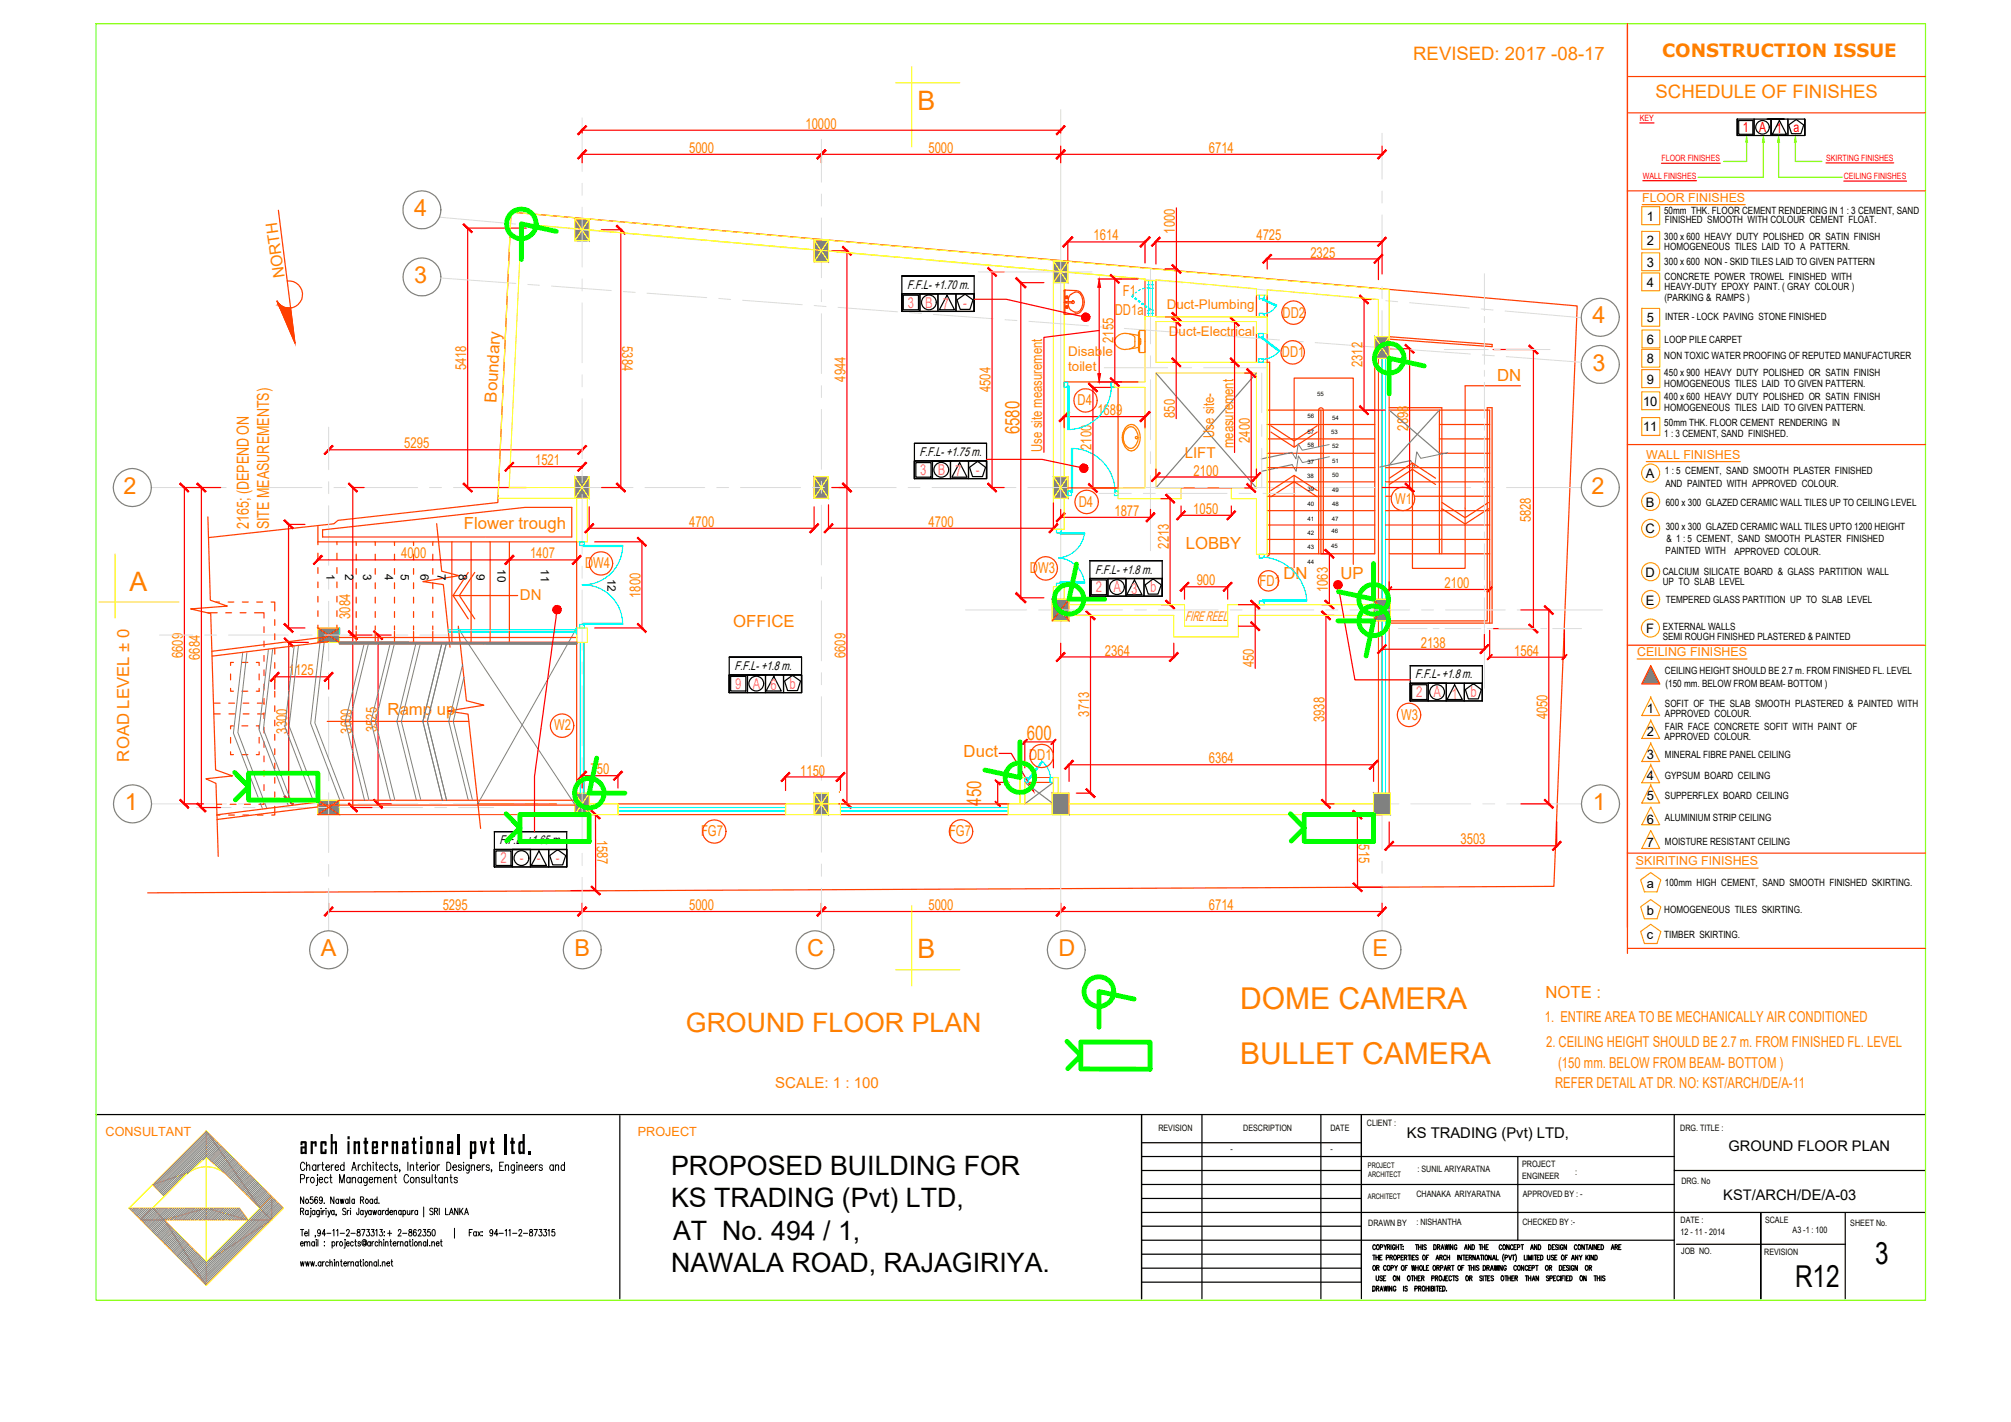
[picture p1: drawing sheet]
<svg xmlns="http://www.w3.org/2000/svg" width="420mm" height="297mm" viewBox="0 0 420 297" stroke-linecap="round" stroke-linejoin="round" font-family="sans-serif">
<defs><g id="words">
<g font-size="6.3" fill="#ff7f00">
<text x="259.1" y="210.7">DOME CAMERA</text>
<text x="259.1" y="222.3">BULLET CAMERA</text>
</g>
<g font-size="6.3">
<text x="375" y="268.8">R12</text>
<text x="391.8" y="264.1">3</text>
</g>
<g font-size="5.6" fill="#ff7f00">
<text x="191.7" y="23">B</text>
<text x="27.1" y="123.4">A</text>
<text x="191.7" y="200.2">B</text>
<text x="143.3" y="215.5">GROUND FLOOR PLAN</text>
</g>
<g font-size="5.6">
<text x="140.2" y="245.5">PROPOSED BUILDING FOR</text>
<text x="140.2" y="252.2">KS TRADING (Pvt) LTD,</text>
<text x="140.6" y="258.9">AT No. 494 / 1,</text>
<text x="140.2" y="265.7">NAWALA ROAD, RAJAGIRIYA.</text>
</g>
<text font-size="5.5" x="62.6" y="241.1">arch international pvt ltd.</text>
<g font-size="4.9" fill="#ff7f00">
<text x="86.5" y="45.1">4</text>
<text x="86.5" y="59.1">3</text>
<text x="332.7" y="67.5">4</text>
<text x="332.7" y="77.4">3</text>
<text x="25.8" y="103.1">2</text>
<text x="332.5" y="103.1">2</text>
<text x="26.1" y="169.2">1</text>
<text x="332.8" y="169.2">1</text>
<text x="67.1" y="199.7">A</text>
<text x="120" y="199.7">B</text>
<text x="168.7" y="199.7">C</text>
<text x="221.1" y="199.7">D</text>
<text x="286.7" y="199.7">E</text>
</g>
<g font-size="4.2" fill="#ff7f00">
<text x="213" y="90.7" transform="rotate(-90 213 90.7)">6580</text>
<text x="214.5" y="154.7">600</text>
<text x="205" y="168.3" transform="rotate(-90 205 168.3)">450</text>
</g>
<g font-size="3.9" fill="#ff7f00">
<text x="295.3" y="12.6">REVISED: 2017 -08-17</text>
<text x="345.9" y="20.4">SCHEDULE OF FINISHES</text>
</g>
<text font-size="3.8" fill="#ff7f00" x="347.3" y="11.9">CONSTRUCTION ISSUE</text>
<g font-size="3.5" fill="#ff7f00">
<text x="312.8" y="79.6">DN</text>
<text x="103.8" y="84.1" transform="rotate(-87 103.8 84.1)">Boundary</text>
<text x="52" y="110.6" transform="rotate(-90 52 110.6)">2165; (DEPEND ON</text>
<text x="56.2" y="110.6" transform="rotate(-90 56.2 110.6)">SITE MEASUREMENTS)</text>
<text x="96.9" y="110.4">Flower trough</text>
<text x="247.7" y="114.6">LOBBY</text>
<text x="268.1" y="121">DN</text>
<text x="280.1" y="121">UP</text>
<text x="153.2" y="130.9">OFFICE</text>
<text x="81" y="149.4">Ramp up</text>
<text x="27" y="159.1" transform="rotate(-90 27 159.1)">ROAD LEVEL ± 0</text>
<text x="201.3" y="158.1">Duct</text>
<text x="322.9" y="208.5">NOTE :</text>
</g>
<text font-size="3.3" fill="#ff7f00" x="59.5" y="57.9" transform="rotate(-98 59.5 57.9)">NORTH</text>
<g font-size="3.2" fill="#f0f">
<text x="189.7" y="64.2">3</text>
<text x="193.3" y="64.2">B</text>
<text x="197" y="64.5">7</text>
<text x="201.3" y="64.2">-</text>
<text x="192.3" y="99.2">3</text>
<text x="195.9" y="99.2">B</text>
<text x="199.6" y="99.5">7</text>
<text x="203.9" y="99.2">-</text>
<text x="228.9" y="123.7">2</text>
<text x="232.6" y="123.7">A</text>
<text x="236.3" y="124">3</text>
<text x="240.3" y="123.7">b</text>
<text x="153.6" y="143.9">9</text>
<text x="157.3" y="143.9">A</text>
<text x="164.9" y="143.9">b</text>
<text x="161" y="144.1">6</text>
<text x="295.9" y="145.6">2</text>
<text x="299.5" y="145.6">A</text>
<text x="303.2" y="145.9">1</text>
<text x="307.2" y="145.6">b</text>
<text x="104.6" y="180.3">2</text>
<text x="108.6" y="180.3">-</text>
<text x="112.2" y="180.3">-</text>
<text x="116.1" y="180.3">-</text>
</g>
<g font-size="3.1" fill="#ff7f00">
<text x="168.3" y="26.9">10000</text>
<text x="144" y="31.9">5000</text>
<text x="194" y="31.9">5000</text>
<text x="252.6" y="31.9">6714</text>
<text x="228.5" y="50.2">1614</text>
<text x="245.5" y="48.8" transform="rotate(-90 245.5 48.8)">1000</text>
<text x="262.5" y="50.2">4725</text>
<text x="273.8" y="53.8">2325</text>
<text x="232.9" y="65.8">DD1a</text>
<text x="234.6" y="61.8">F1</text>
<text x="232.6" y="71.7" transform="rotate(-90 232.6 71.7)">2155</text>
<text x="268" y="66.3">DD2</text>
<text x="97.4" y="77.4" transform="rotate(-90 97.4 77.4)">5418</text>
<text x="130" y="72.3" transform="rotate(90 130 72.3)">5384</text>
<text x="267.8" y="74.6">DD1</text>
<text x="284.7" y="76.7" transform="rotate(-90 284.7 76.7)">2312</text>
<text x="176.7" y="79.7" transform="rotate(-90 176.7 79.7)">4944</text>
<text x="207" y="81.9" transform="rotate(-90 207 81.9)">4504</text>
<text x="225.1" y="84.6">D4</text>
<text x="229.3" y="86.7">1689</text>
<text x="245.4" y="87.3" transform="rotate(-90 245.4 87.3)">850</text>
<text x="294.2" y="89.9" transform="rotate(-90 294.2 89.9)">2898</text>
<text x="84.5" y="93.6">5295</text>
<text x="217.8" y="94.3" transform="rotate(-90 217.8 94.3)">Use site measurement</text>
<text x="228" y="94" transform="rotate(-90 228 94)">2100</text>
<text x="247.5" y="95.7">LIFT</text>
<text x="253.7" y="91.4" transform="rotate(-90 253.7 91.4)">Use site-</text>
<text x="257.7" y="93.6" transform="rotate(-90 257.7 93.6)">measurement</text>
<text x="261.1" y="92.5" transform="rotate(-90 261.1 92.5)">2400</text>
<text x="111.8" y="97.1">1521</text>
<text x="249.4" y="99.3">2100</text>
<text x="225.4" y="105.8">D4</text>
<text x="232.8" y="107.8">1877</text>
<text x="249.3" y="107.4">1050</text>
<text x="291.5" y="105.2">W1</text>
<text x="144" y="110.1">4700</text>
<text x="194" y="110.1">4700</text>
<text x="319.8" y="109.1" transform="rotate(-90 319.8 109.1)">5828</text>
<text x="83.8" y="116.7">4000</text>
<text x="110.7" y="116.7">1407</text>
<text x="122.3" y="118.6">DW4</text>
<text x="215.2" y="119.7">DW3</text>
<text x="244.2" y="114.6" transform="rotate(-90 244.2 114.6)">2213</text>
<text x="108.6" y="125.4">DN</text>
<text x="133.8" y="124.9" transform="rotate(-90 133.8 124.9)">1800</text>
<text x="250" y="122.3">900</text>
<text x="263.1" y="122.4">FD1</text>
<text x="277.5" y="123.7" transform="rotate(-90 277.5 123.7)">1063</text>
<text x="301.8" y="122.8">2100</text>
<text x="73.2" y="129.3" transform="rotate(-90 73.2 129.3)">3084</text>
<text x="38.2" y="137.5" transform="rotate(-90 38.2 137.5)">6609</text>
<text x="41.8" y="137.9" transform="rotate(-90 41.8 137.9)">6684</text>
<text x="176.7" y="137.5" transform="rotate(-90 176.7 137.5)">6609</text>
<text x="230.8" y="136.9">2364</text>
<text x="296.8" y="135.3">2138</text>
<text x="316.4" y="137">1564</text>
<text x="60.3" y="141.1">1125</text>
<text x="262" y="139.4" transform="rotate(-90 262 139.4)">450</text>
<text x="227.5" y="149.7" transform="rotate(-90 227.5 149.7)">3713</text>
<text x="60" y="153.3" transform="rotate(-90 60 153.3)">3300</text>
<text x="73.4" y="153.3" transform="rotate(-90 73.4 153.3)">3600</text>
<text x="78.7" y="152.9" transform="rotate(-90 78.7 152.9)">3525</text>
<text x="115.8" y="152.6">W2</text>
<text x="276.7" y="150.9" transform="rotate(-90 276.7 150.9)">3938</text>
<text x="292.7" y="150.3">W3</text>
<text x="323.3" y="150.3" transform="rotate(-90 323.3 150.3)">4050</text>
<text x="123.4" y="161.7">750</text>
<text x="167.2" y="162">1150</text>
<text x="215" y="158.8">DD1</text>
<text x="252.6" y="159.5">6364</text>
<text x="124.7" y="175.4" transform="rotate(90 124.7 175.4)">1587</text>
<text x="146.5" y="174.6">FG7</text>
<text x="198.3" y="174.6">FG7</text>
<text x="283.9" y="175.1" transform="rotate(90 283.9 175.1)">1515</text>
<text x="305.1" y="176.4">3503</text>
<text x="92.5" y="190.1">5295</text>
<text x="144" y="190.1">5000</text>
<text x="194" y="190.1">5000</text>
<text x="252.6" y="190.1">6714</text>
<text x="322.7" y="213.5">1. ENTIRE AREA TO BE MECHANICALLY AIR CONDITIONED</text>
<text x="323" y="218.8">2. CEILING HEIGHT SHOULD BE 2.7 m. FROM FINISHED FL. LEVEL</text>
<text x="162" y="227.2">SCALE: 1 : 100</text>
<text x="324.9" y="227.2">REFER DETAIL AT DR. NO: KST/ARCH/DE/A-11</text>
<text x="325.6" y="223">(150 mm. BELOW FROM BEAM- BOTTOM )</text>
</g>
<g font-size="3.1">
<text x="293.9" y="237.7">KS TRADING (Pvt) LTD,</text>
<text x="361.1" y="240.5">GROUND FLOOR PLAN</text>
<text x="360" y="250.8">KST/ARCH/DE/A-03</text>
</g>
<g font-size="2.9" fill="#f00">
<text x="364.2" y="27.6">1</text>
<text x="367.5" y="27.6">A</text>
<text x="371.1" y="27.8">1</text>
<text x="374.7" y="27.6">a</text>
</g>
<text font-size="2.9" fill="#ff7f00" x="247.6" y="129.7">FIRE REEL</text>
<g font-size="2.8" fill="#ff7f00">
<text x="243.8" y="64.5">Duct-Plumbing</text>
<text x="244.2" y="70.1">Duct-Electrical</text>
<text x="223.2" y="77.5">toilet</text>
<text x="223.2" y="74.5">Disable</text>
</g>
<g font-size="2.7">
<text x="344" y="46.1">1</text>
<text x="344" y="51.2">2</text>
<text x="344" y="55.7">3</text>
<text x="344" y="59.9">4</text>
<text x="344" y="67.3">5</text>
<text x="344.1" y="71.9">6</text>
<text x="344" y="75.8">8</text>
<text x="344" y="80.1">9</text>
<text x="343.3" y="84.8">10</text>
<text x="343.3" y="90.1">11</text>
<text x="343.9" y="99.9">A</text>
<text x="343.9" y="105.8">B</text>
<text x="343.8" y="111.4">C</text>
<text x="343.8" y="120.5">D</text>
<text x="343.9" y="126.3">E</text>
<text x="343.9" y="132.2">F</text>
<text x="344" y="148.9">1</text>
<text x="344" y="153.7">2</text>
<text x="344" y="158.5">3</text>
<text x="344" y="163">4</text>
<text x="344" y="167.2">5</text>
<text x="344" y="172.1">6</text>
<text x="344" y="177">7</text>
<text x="344" y="185.4">a</text>
<text x="344" y="191.1">b</text>
<text x="344.1" y="196.2">c</text>
</g>
<g font-size="2.6" fill="#ff7f00">
<text x="343.1" y="42.2">FLOOR FINISHES</text>
<text x="344" y="95.9">WALL FINISHES</text>
<text x="342.1" y="137.1">CEILING FINISHES</text>
<text x="341.8" y="180.8">SKIRITING FINISHES</text>
<text x="22.1" y="237.3">CONSULTANT</text>
<text x="133.3" y="237.3">PROJECT</text>
</g>
<g font-size="2.6">
<text x="189.5" y="60.4">F.F.L- +1.70 m.</text>
<text x="192.1" y="95.3">F.F.L- +1.75 m.</text>
<text x="228.8" y="119.8">F.F.L- +1.8 m.</text>
<text x="153.5" y="140">F.F.L- +1.8 m.</text>
<text x="295.7" y="141.7">F.F.L- +1.8 m.</text>
<text x="104.4" y="176.4">F.F.L- +1.65 m.</text>
</g>
<g font-size="2.4">
<text x="68.2" y="119.8" transform="rotate(90 68.2 119.8)">1</text>
<text x="72.1" y="119.8" transform="rotate(90 72.1 119.8)">2</text>
<text x="75.9" y="119.8" transform="rotate(90 75.9 119.8)">3</text>
<text x="80.4" y="119.8" transform="rotate(90 80.4 119.8)">4</text>
<text x="83.8" y="119.8" transform="rotate(90 83.8 119.8)">5</text>
<text x="87.9" y="119.8" transform="rotate(90 87.9 119.8)">6</text>
<text x="91.4" y="119.8" transform="rotate(90 91.4 119.8)">7</text>
<text x="95.8" y="119.8" transform="rotate(90 95.8 119.8)">8</text>
<text x="99.5" y="119.8" transform="rotate(90 99.5 119.8)">9</text>
<text x="104" y="118.9" transform="rotate(90 104 118.9)">10</text>
<text x="113" y="118.9" transform="rotate(90 113 118.9)">11</text>
<text x="127" y="120.9" transform="rotate(90 127 120.9)">12</text>
</g>
<g font-size="2.1">
<text x="347.7" y="44.8">50mm THK. FLOOR CEMENT RENDERING IN 1 : 3 CEMENT, SAND</text>
<text x="347.9" y="46.6">FINISHED SMOOTH WITH COLOUR CEMENT FLOAT.</text>
<text x="347.7" y="50.1">300 x 600 HEAVY DUTY POLISHED OR SATIN FINISH</text>
<text x="347.7" y="52.1">HOMOGENEOUS TILES LAID TO A PATTERN.</text>
<text x="347.7" y="55.3">300 x 600 NON - SKID TILES LAID TO GIVEN PATTERN</text>
<text x="347.8" y="58.4">CONCRETE POWER TROWEL FINISHED WITH</text>
<text x="347.8" y="62.9">(PARKING &amp; RAMPS )</text>
<text x="347.8" y="60.5">HEAVY-DUTY EPOXY PAINT. ( GRAY COLOUR )</text>
<text x="347.8" y="71.7">LOOP PILE CARPET</text>
<text x="347.9" y="66.9">INTER - LOCK PAVING STONE FINISHED</text>
<text x="347.7" y="74.9">NON TOXIC WATER PROOFING OF REPUTED MANUFACTURER</text>
<text x="347.7" y="78.6">450 x 900 HEAVY DUTY POLISHED OR SATIN FINISH</text>
<text x="347.7" y="80.9">HOMOGENEOUS TILES LAID TO GIVEN PATTERN.</text>
<text x="347.7" y="83.6">400 x 600 HEAVY DUTY POLISHED OR SATIN FINISH</text>
<text x="347.7" y="85.9">HOMOGENEOUS TILES LAID TO GIVEN PATTERN.</text>
<text x="347.7" y="88.9">50mm THK. FLOOR CEMENT RENDERING IN</text>
<text x="347.7" y="91.3">1 : 3 CEMENT, SAND FINISHED.</text>
<text x="347.9" y="99">1 : 5 CEMENT, SAND SMOOTH PLASTER FINISHED</text>
<text x="347.9" y="101.7">AND PAINTED WITH APPROVED COLOUR.</text>
<text x="348" y="105.7">600 x 300 GLAZED CERAMIC WALL TILES UP TO CEILING LEVEL</text>
<text x="348" y="110.8">300 x 300 GLAZED CERAMIC WALL TILES UPTO 1200 HEIGHT</text>
<text x="348.2" y="113.2">&amp; 1 : 5 CEMENT, SAND SMOOTH PLASTER FINISHED</text>
<text x="348" y="115.8">PAINTED WITH</text>
<text x="362.4" y="115.9">APPROVED COLOUR.</text>
<text x="347.4" y="120.2">CALCIUM SILICATE BOARD &amp; GLASS PARTITION WALL</text>
<text x="347.4" y="122.2">UP TO SLAB LEVEL</text>
<text x="348" y="125.9">TEMPERED GLASS PARTITION UP TO SLAB LEVEL</text>
<text x="347.4" y="131.6">EXTERNAL WALLS</text>
<text x="347.4" y="133.7">SEMI ROUGH FINISHED PLASTERED &amp; PAINTED</text>
<text x="347.9" y="140.8">CEILING HEIGHT SHOULD BE 2.7 m. FROM FINISHED FL. LEVEL</text>
<text x="348" y="143.5">(150 mm. BELOW FROM BEAM- BOTTOM )</text>
<text x="347.9" y="147.6">SOFIT OF THE SLAB SMOOTH PLASTERED &amp; PAINTED WITH</text>
<text x="347.9" y="149.7">APPROVED COLOUR.</text>
<text x="347.8" y="154.5">APPROVED COLOUR.</text>
<text x="347.9" y="152.5">FAIR FACE CONCRETE SOFIT WITH PAINT OF</text>
<text x="347.9" y="158.3">MINERAL FIBRE PANEL CEILING</text>
<text x="347.9" y="162.8">GYPSUM BOARD CEILING</text>
<text x="347.9" y="167">SUPPERFLEX BOARD CEILING</text>
<text x="347.9" y="171.6">ALUMINIUM STRIP CEILING</text>
<text x="347.9" y="176.5">MOISTURE RESISTANT CEILING</text>
<text x="347.9" y="185.1">100mm HIGH CEMENT, SAND SMOOTH FINISHED SKIRTING.</text>
<text x="347.7" y="190.7">HOMOGENEOUS TILES SKIRTING.</text>
<text x="347.7" y="195.9">TIMBER SKIRTING.</text>
</g>
<g font-size="1.8" fill="#f00">
<text x="342.6" y="25.3">KEY</text>
<text x="347.1" y="33.7">FLOOR FINISHES</text>
<text x="381.5" y="33.6">SKIRTING FINISHES</text>
<text x="343.2" y="37.4">WALL FINISHES</text>
<text x="385.2" y="37.5">CEILING FINISHES</text>
</g>
<g font-size="1.8">
<text x="242" y="236.2">REVISION</text>
<text x="259.8" y="236.2">DESCRIPTION</text>
<text x="278" y="236.2">DATE</text>
<text x="285.6" y="235.2">CLIENT :</text>
<text x="351.1" y="236.3">DRG. TITLE :</text>
<text x="257.1" y="240.7">-</text>
<text x="278" y="240.7">-</text>
<text x="296.2" y="244.9">: SUNIL ARIYARATNA</text>
<text x="318" y="243.7">PROJECT</text>
<text x="329.1" y="245.3">:</text>
<text x="295.9" y="250.1">CHANAKA ARIYARATNA</text>
<text x="318" y="246.3">ENGINEER</text>
<text x="318.2" y="250.1">APPROVED BY : -</text>
<text x="351.3" y="247.3">DRG. No</text>
<text x="285.9" y="256.1">DRAWN BY</text>
<text x="295.9" y="255.9">: NISHANTHA</text>
<text x="318.1" y="255.9">CHECKED BY :-</text>
<text x="351.1" y="255.4">DATE :</text>
<text x="351.1" y="257.9">12 - 11 - 2014</text>
<text x="368.8" y="255.4">SCALE</text>
<text x="374.5" y="257.5">A3 -1 : 100</text>
<text x="386.6" y="256.2">SHEET No.</text>
<text x="351.2" y="261.9">JOB NO.</text>
<text x="368.6" y="262.1">REVISION</text>
</g>
<g font-size="1.6">
<text x="285.8" y="244">PROJECT</text>
<text x="285.9" y="245.9">ARCHITECT</text>
<text x="285.8" y="250.6">ARCHITECT</text>
</g>
<g font-size="1.3">
<text x="275.2" y="82.8">55</text>
<text x="273.2" y="87.4">56</text>
<text x="278.3" y="87.7">54</text>
<text x="273.2" y="93.4">58</text>
<text x="273.2" y="90.7">57</text>
<text x="278.1" y="90.7">53</text>
<text x="278.3" y="93.7">52</text>
<text x="273.1" y="99.8">38</text>
<text x="273.2" y="96.9">37</text>
<text x="278.3" y="99.7">50</text>
<text x="278.3" y="96.7">51</text>
<text x="273.2" y="102.6">39</text>
<text x="273.2" y="105.7">40</text>
<text x="278.3" y="105.7">48</text>
<text x="278.3" y="102.7">49</text>
<text x="273.2" y="111.7">42</text>
<text x="273.2" y="108.7">41</text>
<text x="278.2" y="111.4">46</text>
<text x="278.3" y="108.8">47</text>
<text x="273.2" y="117.7">44</text>
<text x="273.2" y="114.7">43</text>
<text x="278.1" y="114.4">45</text>
</g>
</g></defs>
<!-- layer: A-WALL-1 -->
<g fill="none" stroke="#ff3f00" stroke-width=".25">
<path d="M58.2 43.9l3.4 27.8-3.7-8.8a2.83 2.83 0 0 0 5-.1 2.83 2.83 0 0 0-2.9-4.1M239.2 58.6v7.5M241.5 58.6v7.5M222.3 65.5l.2 .2M222.3 79.8h10.5M222.3 60.8v4.7M222.5 65.5l.1 .2M222.5 60.6l-.2 .2M222.5 60.8v4.7M222.5 60.6l2.5 .1 .5 .2M222.6 60.6l-.1 .2M222.7 64v.2"/>
<path d="M222.7 62v.2M222.7 64.2l-.1 .2h.2M222.7 62.2l-.1 .1 .2 .1M222.8 63.9l.1 .1 .2-.1v.2M222.8 64.3h.2M222.8 61.9l.1 .1 .2-.2v.2M222.8 63.9h-.2l.1 .2M222.8 61.9h-.2l.1 .1M222.8 63.3h1.2M222.8 63h1.2M223.1 64.2v.2h-.1M223.1 62.2v.2l-.2-.1-.1 .1"/>
<path d="M223.1 64v.2M223.1 62v.2M223.2 63.3a1.88 1.88 0 0 0 .5 1.4M223.7 61.5a1.88 1.88 0 0 0-.5 1.5M224.6 61a1.7 1.7 0 0 1 1.6 2.1 1.72 1.72 0 0 1-1.6 2.1l-.9-.5M224.6 61.1l-.9 .4M224.7 65.6l-2.2 .1M225.5 65.3l-.8 .3M225.6 60.9a2.94 2.94 0 0 1 .9 2.2M226.5 63.1a2.94 2.94 0 0 1-.9 2.2M262.5 62v4.2M262.5 69.7v6"/>
<path d="M264.8 69.7v6h.5v40l-.3 .4-.2 .1M264.8 62v4.2M287.2 72.4v43.3h-22.4M290.4 70.3l21.3 1.7v.4l-21.4-1.5M233.6 80.9v21h-10.5M264.8 85.7h22.4M264.8 88.7h22.4M264.8 91.7h22.4M264.8 94.7h22.4M264.8 97.7h22.4M265.5 90.2l4.9 3.2 4.8-3.2M265.5 88.9l4.9 3.2 4.8-3.2"/>
<path d="M270.4 93.4v-14.4h12.3v38.9M270.4 99.3v19.3M275.5 93.3v-7.6a.49 .49 0 0 1 .5-.5 .49 .49 0 0 1 .5 .5v30M275.5 95.9v19.8M276 85.7v30M289.5 97.7h21.7M290.2 85.2h11v30.5M290.2 85.7h21v44.5M290.3 99.9l4.8-3.2 4.8 3.2M300.7 94.7h10.5M300.7 88.7h10.5M300.7 91.7h10.5"/>
<path d="M300.7 85.7v30M317.7 80.6h-11.6v38.1h-11v-22M43.4 108l.5 17.4 3.6 1.2-7.7 .6 4.2 1 1 32.6 3.6 1.3-5.6 .6 2.1 .9 .5 15.3M43.6 112.3l26.2-2.9 .8-.7 33.4-3.7 2.8-60.7 222.7 19.6-4.8 121.3-293.8 1.3M66.4 113.2h54.1v52.5M66.4 109.8v4M66.4 115.6v1.2M66.4 118.6v1.2M70.4 113.2v.6M70.4 115.6v1.2M70.4 118.6v1.2M74.4 113.2v.7"/>
<path d="M74.4 115.8v1.2M74.4 118.8v1.2M78.4 113.2v.7M78.4 115.8v1.2M78.4 118.8v1.2M82.4 113.2v.7M82.4 115.8v1.2M82.4 118.8v1.2M86.4 113.2v.7M86.4 115.8v1.2M86.4 118.8v1.2M90.4 113.2v.7"/>
<path d="M90.4 115.8v1.2M90.4 118.8v1.2M91.2 109.4l1.1 9.9 3.6 1-7.6 1.2 4.3 .6 1.4 13.1M94.4 113.2v18.4M97.8 119.6l-3.1 4.8 3.1 4.9M98.4 113.2v18.4M99.2 119.6l-3.2 4.8 3.2 4.9M101.4 112.2h-34v-1.5l42.3-4.7h9.8v6.2h-18M102.4 113.2v18.4M106.4 113.2v18.4M246.8 101.9h10.5M264.8 100.7h22.4"/>
<path d="M264.8 103.7h22.4M264.8 106.7h22.4M264.8 109.7h22.4M264.8 112.7h22.4M265.5 102.5l4.9-3.2 4.8 3.2M265.5 103.8l4.9-3.2 4.8 3.2M289.5 100.7h21.7M289.5 103.7h1.2M289.5 106.7h21.7M289.5 109.7h21.7M289.5 112.7h21.7M290.2 115.7h21"/>
<path d="M290.3 101.2l4.8-3.2 4.8 3.2M295.5 103.7h15.7M301.3 106.3l4.8 3.2 4.9-3.2M301.3 105l4.8 3.1 4.9-3.1M43.4 128h2M45.1 125.8h.7M47.2 128h1.2M47.7 125.8h1.2M48.8 138.4h-.6v.6M50.2 128h1.2M50.5 138.4h1.3M50.6 125.8h1.3"/>
<path d="M53.2 128h2v1.1M53.6 138.4h.5v.6M53.6 125.8h1.3M55.2 130.9v1.2M55.2 133.9v1.2M55.2 136.9v1.2M55.2 139.9v1.2M56.6 125.8h.8v1.8M57.4 129.4v1.2M57.4 132.4v1.2M57.4 135.4v1.2M57.4 138.4v1.2"/>
<path d="M66.4 121.6v1.2M66.4 124.6v1.2M66.4 127.6v1.2M66.4 130.6v.6l4.5 3h49.6M68.5 133l-24.2 3M68.7 134l-24.4 3.1M70.4 121.6v1.2M70.4 124.6v1.2M70.4 127.6v1.2M70.4 130.6v.6M70.9 131.2l-4.5 3M70.9 133.2h49.6"/>
<path d="M70.9 134.3h49.6M70.9 134.4h49.6M70.9 134.5h49.6M74.4 121.7v1.3M74.4 124.7v1.3M74.4 127.7v1.3M74.4 130.8v.8M74.4 131.9v2.3M78.4 121.7v1.3M78.4 124.7v1.3M78.4 127.7v1.3M78.4 130.8v.8"/>
<path d="M78.4 131.9v2.3M82.4 121.7v1.3M82.4 124.7v1.3M82.4 127.7v1.3M82.4 130.8v.8M82.4 131.9v2.3M86.4 121.7v1.3M86.4 124.7v1.3M86.4 127.7v1.3M86.4 130.8v.8M86.4 131.9v2.3M90.4 121.7v1.3"/>
<path d="M90.4 124.7v1.3M90.4 127.7v1.3M90.4 130.8v.8M90.4 131.9v2.3M94.4 131.9v2.3M94.7 124.4h13.5M95.8 130.8l1.7 15.6 3.6 .9-7.6 1.2 4.3 .7 2.6 23.8M98.4 131.9v2.3M102.4 131.9v2.3M106.4 131.9v2.3M219.8 125.2l3.6 4.5M223.4 125.2l-3.6 4.5"/>
<path d="M287 125.2l3.5 4.5M290.2 129.7h20.5v-44.5h1v45h-21.5M290.5 125.2l-3.5 4.5M344.9 139.1l1.9 3.8h-3.8zM44.6 146.9h1.4M44.7 149.1h1.3M47.8 146.9h1.2M47.8 149.1h1.2M48.2 143.8v.6h.6M48.2 157v.6h.6M48.2 140.8v1.2M48.2 154v1.2"/>
<path d="M48.8 151.6h-.6v.7M50.5 144.4h1.3M50.5 157.6h1.3M50.5 151.6h1.3M50.8 149.1h1.2M50.8 146.9h1.2M53.6 151.6h.5v.7M53.8 146.9h1.4M53.8 149.1h1.4M54.1 157v.6h-.5M54.1 140.8v1.2M54.1 143.8v.6h-.5"/>
<path d="M54.1 154v1.2M55.2 142.9v1.2M55.2 145.9v1.2M55.2 148.9v1.2M55.2 151.9v1.2M55.2 154.9v1.2M55.2 157.9v1.2M57.4 141.4v1.2M57.4 144.4v1.2M57.4 147.4v1.2M57.4 150.4v1.2M57.4 153.4v1.2"/>
<path d="M57.4 156.4v1.2M57.4 159.4v1.2M68.4 150.7h29.6M45.3 168h1M47.8 170.3h1.2M48.1 168h1.2M50.8 170.3h1.1M51.1 168h1.2M53.8 170.3h1.1M55.2 166.9v1.1h-1.1M55.2 160.9v1.2M55.2 163.9v1.2"/>
<path d="M57.4 168.4v1.9h-.6M57.4 162.4v1.2M57.4 165.4v1.2M66.4 167.2l4.5 3M66.4 167.5l-21.1 2.8h.7M66.4 168.2h53.7M66.4 168.6l-21.1 2.6M120.1 167.2h-49.2l-4.5 3M129.1 170.2h35M129.1 167.9h35M175.6 170.2h35M175.6 167.9h35"/>
<circle cx="222.7" cy="63.1" r=".15"/>
<circle cx="224.2" cy="63.1" r=".28"/>
<circle cx="270.1" cy="73.6" r="2.45"/>
<circle cx="270.3" cy="65.3" r="2.45"/>
<circle cx="226.8" cy="83.6" r="2.44"/>
<circle cx="125.6" cy="117.7" r="2.46"/>
<circle cx="218.5" cy="118.7" r="2.45"/>
<circle cx="227" cy="104.8" r="2.45"/>
<circle cx="293.1" cy="104.2" r="2.45"/>
<circle cx="265" cy="121.3" r="2.14"/>
<circle cx="117.4" cy="151.6" r="2.45"/>
<circle cx="217.6" cy="157.9" r="2.46"/>
<circle cx="294.4" cy="149.3" r="2.45"/>
<circle cx="149.2" cy="173.7" r="2.45"/>
<circle cx="200.8" cy="173.7" r="2.45"/>
</g>
<!-- layer: A-HATCH -->
<g fill="#808080" stroke="#808080" stroke-width=".21">
<path d="M220.1 54.6l3 4.4v-4.4zM220.1 54.6l3 4.4h-3z"/>
<path d="M120.1 45.7l3 4.6v-4.6zM120.1 45.7l3 4.6h-3z"/>
<path d="M120.1 99.6l3 4.5v-4.5zM120.1 99.6l3 4.5h-3z"/>
<path d="M170.1 165.7l3 4.5v-4.5zM170.1 165.7l3 4.5h-3z"/>
<path d="M120.1 165.7l3 4.5v-4.5zM120.1 165.7l3 4.5h-3z"/>
<path d="M170.1 99.6l3 4.5v-4.5zM170.1 99.6l3 4.5h-3z"/>
<path d="M220.1 99.6l3 4.5v-4.5zM220.1 99.6l3 4.5h-3z"/>
<path d="M66.4 167.2l4.5 3v-3zM66.4 167.2l4.5 3h-4.5z"/>
<path d="M287.2 70.3l3 4.5v-4.5zM287.2 70.3l3 4.5v-4.5zM287.2 70.3l3 4.5h-3zM287.2 70.3l3 4.5h-3z"/>
<path d="M170.1 50.2l3 4.5v-4.5zM170.1 50.2l3 4.5h-3z"/>
<path d="M66.4 131.2l4.5 3v-3zM66.4 131.2l4.5 3h-4.5z"/>
</g>
<!-- layer: GRID -->
<g fill="none" stroke="#dcdcdc" stroke-width=".21">
<path d="M121.6 24.6v11.2M121.6 38.3v2.5M171.6 29.1v8.9M221.6 22.9v171.5M288.8 27.8v9.6M288.8 39.9v2.5M91.8 45.4l15.9 1.4M92 58.1l15.8 1.1M110.2 47l2.5 .2M110.3 59.4l2.4 .2M115.2 47.4l12.5 1.1M115.2 59.8l12.5 .9"/>
<path d="M121.6 43.3v12.5M121.6 58.3v2.5M130.2 48.8l2.4 .2M135.1 49.2l12.5 1.1M150.1 50.5l2.5 .2M155.1 51l12.4 1.1M170 52.3l2.5 .2M171.6 40.5v2.5M171.6 45.5v12.5M175 52.7l12.5 1.1M189.9 54l2.5 .3M194.9 54.5l12.4 1.1"/>
<path d="M204.4 56.8h23.7M209.8 55.8l2.5 .2M214.8 56.2l12.5 1.1M229.8 57.5l2.4 .2M234.7 58l12.5 1.1M240.4 56.1v15.7M249.7 59.3l2.5 .2M254.7 59.7l12.4 1.1M288.8 44.9v12.5M288.8 59.9v2.5M310.1 57.2v7.7M121.6 63.3v12.5"/>
<path d="M121.6 78.3v2.5M130.2 60.9l2.5 .2M135.2 61.2l12.5 1M150.2 62.3l2.5 .3M155.2 62.7l12.4 1M170.1 63.8l2.5 .2M171.6 60.5v2.5M171.6 65.5v12.5M175.1 64.2l12.4 .9M190 65.3l2.5 .2M195 65.7l12.5 .9M210 66.8l2.5 .2"/>
<path d="M215 67.1l12.4 1M229.9 68.3l2.5 .1M230.7 76.8h13.3M234.9 68.6l12.5 .9M240.4 74.3v2.5M240.4 79.3v12.5M246.5 76.8h2.5M249.9 69.7l2.4 .2M251.5 76.8h13.3M254.8 70.1l12.5 .9M263.6 77.9v8.3M269.6 61l2.5 .2"/>
<path d="M269.8 71.2l2.5 .2M274.6 61.5l12.4 1.1M274.8 71.6l12.5 .9M288.8 64.9v12.5M288.8 79.9v2.5M289.5 62.8l2.5 .2M289.8 72.7l2.5 .1M294.5 63.2l12.5 1.1M294.7 73.1l12.5 .8M301.8 73h9.1M309.5 64.5l2.5 .3M309.7 74.2l2.5 .1"/>
<path d="M310.1 66.1v1.3M310.1 68.6v7.5M310.1 77.4v1.2M310.1 79.9v7.5M312.2 73h1.2M314.5 65l15.9 1.4M314.7 73h9.2M314.7 74.5l15.7 1.2M68.7 89.2v8.9M121.6 83.3v12.5M121.6 98.3v2.5M171.6 80.5v2.5"/>
<path d="M171.6 85.5v12.5M240.4 94.3v2.5M240.4 99.3v15.7M263.6 88.7v2.5M263.6 93.7v8.2M288.8 84.9v12.5M288.8 99.9v2.5M310.1 88.6v1.3M310.1 91.1v7.5M310.1 99.9v1.2M31.6 101.8h15.6M49.7 101.8h2.5"/>
<path d="M54.7 101.8h12.6M68.7 100.6v2.5M68.7 105.6v12.5M69.8 101.8h2.5M74.8 101.8h12.4M89.7 101.8h2.5M94.7 101.8h12.6M109.8 101.8h2.5M114.8 101.8h12.5M121.6 103.3v12.5M121.6 118.3v2.5M129.8 101.8h2.4"/>
<path d="M134.7 101.8h12.5M149.7 101.8h2.5M154.7 101.8h12.6M169.8 101.8h2.5M171.6 100.5v2.5M171.6 105.5v12.5M174.8 101.8h12.4M189.7 101.8h2.5M194.7 101.8h12.6M209.8 101.8h2.5M214.8 101.8h12.4M229.6 103.1h6.8"/>
<path d="M229.7 101.8h2.5M234.7 101.8h12.5M238.9 103.1h2.5M243.9 103.1h12.5M249.7 101.8h2.5M254.8 101.8h12.5M258.9 103.1h2.5M263.9 103.1h6.7M269.7 101.8h2.5M274.7 101.8h12.5M288.8 104.9v12.5M288.8 119.9v2.5"/>
<path d="M289.7 101.8h2.5M294.7 101.8h12.6M309.8 101.8h2.5M310.1 102.3v7.6M310.1 111.1v1.3M310.1 113.6v7.5M314.7 101.8h15.7M33.3 132.7h7M42.8 132.7h2.5M47.8 132.7h12.4M62.7 132.7h2.5M67.7 132.7h12.5"/>
<path d="M68.7 120.6v2.5M68.7 125.6v12.5M82.7 132.7h2.5M87.7 132.7h7M121.6 123.3v12.5M121.6 138.3v2.5M171.6 120.5v2.5M171.6 125.5v12.5M201.7 127.4h12.8M217 127.4h2.5M222 127.4h12.5M237 127.4h2.5"/>
<path d="M242 127.4h12.5M257 127.4h2.5M262 127.4h12.5M277 127.4h2.5M282 127.4h12.5M288.8 124.9v12.5M288.8 139.9v2.5M292.2 131.3h6M297 127.4h2.5M299.4 131.3h1.3M301.9 131.3h7.5M302 127.4h12.5"/>
<path d="M310.1 122.4v1.2M310.1 124.9v7.5M310.1 133.6v1.3M310.1 136.1v7.7M310.7 131.3h1.2M313.2 131.3h7.5M317 127.4h2.5M321.9 131.3h1.3M322 127.4h12.8M324.4 131.3h6M68.7 140.6v2.5M68.7 145.6v12.5"/>
<path d="M121.6 143.3v12.5M121.6 158.3v2.5M171.6 140.5v2.5M171.6 145.5v12.5M288.8 144.9v12.5M288.8 159.9v2.5M31.7 167.9h15.6M41 168.7h7.3M49.8 167.9h2.5M50.8 168.7h2.5M54.8 167.9h12.5M55.8 168.7h12.5"/>
<path d="M68.7 160.6v2.5M68.7 165.6v12.5M69.8 167.9h2.5M70.8 168.7h2.5M74.8 167.9h12.5M75.8 168.7h12.5M89.8 167.9h2.5M90.8 168.7h2.5M94.8 167.9h12.5M95.8 168.7h7.3M109.8 167.9h2.5M114.8 167.9h12.5"/>
<path d="M121.6 163.3v12.5M121.6 178.3v2.5M129.8 167.9h2.5M134.8 167.9h12.5M149.8 167.9h2.5M154.8 167.9h12.5M169.8 167.9h2.5M171.6 160.5v2.5M171.6 165.5v12.5M174.8 167.9h12.5M189.8 167.9h2.5M194.8 167.9h12.5"/>
<path d="M209.8 167.9h2.5M214.8 167.9h12.5M229.8 167.9h2.5M234.8 167.9h12.5M249.8 167.9h2.5M254.8 167.9h12.5M269.8 167.9h2.5M274.8 167.9h12.5M288.8 164.9v12.5M288.8 179.9v2.5M289.8 167.9h2.5M294.8 167.9h12.5"/>
<path d="M309.8 167.9h2.5M314.8 167.9h15.6M68.7 180.6v2.5M68.7 185.6v8.8M121.6 183.3v11.1M171.6 180.5v2.5M171.6 185.5v8.9M288.8 184.9v9.5"/>
</g>
<!-- layer: A-WALL-1 -->
<path d="M262.5 61.7v4.5M264.8 61.7v4.5M288 72.4v93.3M290.2 70.6v99.6M66.4 170.2h54.7M99.8 167.9h16.5M214.1 163.4h6M214.1 162.4h6" fill="none" stroke="#ff3f00" stroke-width=".21"/>
<!-- layer: A-WALL-2 -->
<g fill="none" stroke="#ff0" stroke-width=".21">
<path d="M187.1 17.3h13.4M190.5 14v16.7M120.1 45.7h3v4.6h-3zM120.1 50.3h.4M170.1 50.2h3v4.5h-3zM218.2 56.4l1.9 .2M220.1 54.6h3v4.4h-3zM220.1 59v40.6M222.3 59v40.6M262.5 62v-1.7l-21-1.9v.2h-2.3v-.3l-130.3-11.5-2.5 55h13.7M262.5 61.7h2.3M264.8 62v-1.5l23.2 2.1v7.7"/>
<path d="M287.2 70.3h3v4.5h-3zM290.2 72.6v-12.1l-183.4-16.2-2.7 59.8h16M120.1 99.6h3v4.5h-3zM170.1 99.6h3v4.5h-3zM220.1 99.6h3v4.5h-3zM24 115.7v13.4M120.5 104.1v9.1h2.2v-9.1M220.1 104.1v6.5h2.2v-6.5M262.5 115.8v-11.6h-5.2v-2.3h5.2v-24h-21v24h5.3v2.3h-13.2v-2.3h5.6v-21h-6.4v-1.1h6.4v-13.7l25.6 .1v3.5h-2.3v-2.5h-21v8.5h23.3v40.1M20.7 125.8h16.7M66.4 131.2h4.5v3h-4.5zM120.5 131.2h2.2v3h-2.2z"/>
<path d="M219.8 125.2h3.6v4.5h-3.6zM220.1 125.2v-2.7h2.2v2.7M223.4 126.3h24.1v4.5h9v-4.5h30.5M223.4 128.6h21.8v4.4h13.5v-4.4h28.3M287 125.2h3.5v4.5h-3.5zM66.4 167.2h4.5v3h-4.5zM120.1 165.7h3v4.5h-3zM120.1 170.2h9M129.1 170.2v-2.3v2.3M164.1 170.2h11.5M170.1 165.7h3v4.5h-3zM175.6 170.2v-2.3v2.3"/>
<path d="M210.6 170.2h79.6M210.6 167.9h9.5M219.8 165.7h3.6v4.5h-3.6zM223.1 167.9h65.3M287 165.7h3.5v4.5h-3.5zM190.5 189.2v16.7M187.1 202.6h13.4"/>
</g>
<!-- layer: A-HATCH -->
<path d="M241.5 77.9l21 24M262.5 77.9l-21 24M287.2 70.3l3 4.5" fill="none" stroke="#808080" stroke-width=".25"/>
<!-- layer: A-DIM-1 -->
<g fill="none" stroke="#f00" stroke-width=".25">
<path d="M121.4 32.2h167.6M121.4 27.2h100.5M121.6 27v.8M121.6 32v2M171.6 32v2M221.6 27v.8M221.6 30.5v3.5M288.8 30.5v2M97.5 47.7h12.5M97.7 47.4v54.7M125.6 48h4.4M129.7 47.7v54.4"/>
<path d="M173.8 52.4h3.4M177 52.1v116.1M207 56.8h2.8M207.3 56.5v45.6M222.8 50.5h16.7M223.1 50.3v4.6M229.4 58.3h8.3M232.9 58v22M239.2 50.3v4.6M241.3 50.5h47.7M241.5 50.2v4.9M243.4 56.2h2.6"/>
<path d="M245.8 43.4v23M264.5 54.1h23.7M264.8 53.8v2.4M288 53.8v4.6M288.8 50.2v7M229.4 79.8h8.3M229.7 69l-11.6 1.5v24M229.7 60v18M243.4 66.2h2.6M260.1 77.9h1.6M261.4 77.7v24.5M284.7 62.6h1.8"/>
<path d="M285 62.3v23.6M288.8 72.8h6M294.5 72.6v29.5M312 73h8.6M320.4 72.8v58.8M68.4 94h53.5M68.7 93.8v.5M106.2 97.5h15.7M106.4 97.3v.6M121.6 93.8v.5M121.6 97.3v.6M222.1 87h17.4"/>
<path d="M222.3 86.8v2.6M228.1 80.9h5.1M228.3 80.7v21.5M239.2 86.8v2.6M241.3 99.6h21.5M241.5 98v1.9M262.5 98v1.9M284.7 85.7h4.7M38.3 101.8h7.8M38.5 101.6v66.6M42.1 101.6v67.3M60 109.5h3.7"/>
<path d="M60.3 109.3v22.1M66.2 117h54.5M66.4 116.7v.2M73.5 101.8h2.6M73.7 101.6v67.3M97.5 101.8h12.5M106.4 116.7v.2M120.5 116.7v.2M122.9 110.3h47.4M123.1 105.9v4.7M124.2 113.2h10.2M125.7 101.8h4.3"/>
<path d="M134.1 112.9v18.5M170.1 105.9v4.7M172.8 110.3h47.5M173.1 105.4v5.2M173.8 101.8h3.4M207 101.8h2.8M220.1 105.1v5.5M221.4 108.1h19.2M221.6 106.4v1.9M228.1 101.9h5.2M240.4 106.4v1.9M242.6 104.2h2.1"/>
<path d="M244.5 103.9v22.7M246.5 107.6h11M246.8 105.7v2.2M257.3 105.7v2.2M260.1 101.9h1.6M276.1 115.7h1.9M277.7 115.4v11.2M288.8 101.8h6M60 131.2h3.7M60.1 134.2h4.3M60.3 133.9v33.5M73.1 132.7h4.6"/>
<path d="M78.7 132.7h3M79 132.4v35.8M124.2 131.2h10.2M221.4 137.2h24.1M221.6 134.4v3.1M224.9 128.6h3.2M227.8 128.3v37.6M242.6 126.3h2.1M245.2 134.4v3.1M247.2 122.6h9.6M247.5 122.3v2.9M256.5 122.3v2.9"/>
<path d="M258.7 126.3h3.8M258.7 130.8h3.8M262.3 126.1v13.5M276.1 126.3h1.9M276.8 128.6h1.9M277 128.3v39.9M288.5 135.6h21.8M288.8 132.7v3.1M310.1 132.5v3.3M312 131.3h8.6M317.8 127.4h6.1M323.6 127.2v41"/>
<path d="M57.2 141.4h11.7M57.4 141.1v2.9M68.7 141.1v2.9M223.1 159.8h64.1M223.4 159.5v3.7M287 159.5v3.7M38.3 167.9h4.2M41.8 168.7h4.3M60.1 167.2h4.3M73.5 168.7h4.2M78.7 167.9h3M119.3 170.2h5.4"/>
<path d="M121.4 162h8M121.6 161.8v2.8M124.4 169.9l.1 16.4M129.1 161.8v2.8M163.9 162.3h12M164.1 162v3.1M175.3 167.9h1.9M175.6 162v3.1M224.9 165.7h3.2M276.8 167.9h1.9M283.6 170v15.6M288.8 170.2h-5.5"/>
<path d="M290 176.7h35.5M290.2 171.7v5.2M317.8 167.9h6.1M325.2 171.7v5.2M68.4 190.4h220.6M68.7 188.7v2M121.6 188.7v2M124.7 186h-5.4M171.6 188.7v2M221.6 188.7v2M283.4 185.3h5.4M288.8 188.7v2"/>
</g>
<!-- layer: 0 -->
<g fill="#f00" stroke="#f00" stroke-width=".21">
<path d="M226.4 97.8l.9 .2-.1 .3z"/>
<path d="M226.9 66.3l.8 .1-.2 .4z"/>
<path d="M279.4 121.3h.3l-.2 .9z"/>
<path d="M116.5 126.5l.3 .1-.4 .8z"/>
<path d="M122.4 189.4l-1.6 2 1.8-1.8zM122.4 189.4l-1.6 2-.1-.2z"/>
<path d="M172.4 189.4l-1.8 1.8 .2 .2zM172.4 189.4l.2 .2-1.8 1.8z"/>
<path d="M172.4 189.4l-1.6 2 1.8-1.8zM172.4 189.4l-1.6 2-.2-.2z"/>
<path d="M222.4 189.4l-1.8 1.8 .2 .2zM222.4 189.4l.2 .2-1.8 1.8z"/>
<path d="M222.4 189.4l-1.6 2 1.8-1.8zM222.4 189.4l-1.6 2-.2-.2z"/>
<path d="M289.5 189.4l-1.7 1.8 .2 .2zM289.5 189.4l.2 .2-1.7 1.8z"/>
<path d="M69.4 189.4l-1.5 2 1.7-1.8zM69.4 189.4l-1.5 2-.2-.2z"/>
<path d="M122.4 189.4l-1.7 1.8 .1 .2zM122.4 189.4l.2 .2-1.8 1.8z"/>
<path d="M96.7 46.9l1.8 1.7 .2-.1zM96.7 46.9l.2-.2 1.8 1.8z"/>
<path d="M96.9 100.9l-.2 .2 2 1.5zM96.7 101.1l2 1.5-.2 .2z"/>
<path d="M247.5 106.7l-1.5 1.9 1.7-1.7zM247.5 106.7l-1.5 1.9-.2-.2z"/>
<path d="M256.3 108.4l.2 .2 1.5-1.9zM258 106.7l.2 .2-1.7 1.7z"/>
<path d="M242.3 49.5l-1.6 2 1.7-1.8zM242.3 49.5l-1.6 2-.2-.2z"/>
<path d="M289.5 49.5l-1.7 1.8 .2 .2zM289.5 49.5l.2 .2-1.7 1.8z"/>
<path d="M276.8 114.9l1.8 1.8 .1-.3zM276.8 114.9l.2-.2 1.7 1.7z"/>
<path d="M276.8 125.5l1.9 1.6-1.7-1.8zM276.8 125.5l1.9 1.6-.1 .2z"/>
<path d="M243.5 103.4l1.8 1.7 .1-.1zM243.5 103.4l.2-.2 1.7 1.8z"/>
<path d="M243.5 125.5l1.9 1.6-1.7-1.8zM243.5 125.5l1.9 1.6-.1 .2z"/>
<path d="M290.7 122.6l-.9 1.1 1-1zM290.7 122.6l-.9 1.1-.1-.1z"/>
<path d="M310.7 123.6l.1 .1 .9-1.1zM311.7 122.6l.1 .1-1 1z"/>
<path d="M123.4 169.4l1.8 1.7 .2-.2zM123.6 169.2l1.8 1.7-2-1.5z"/>
<path d="M123.7 185.1l-.2 .1 1.9 1.6zM123.5 185.2l1.9 1.6-.2 .2z"/>
<path d="M69.4 93l-1.5 1.9 1.7-1.7zM67.7 94.8l1.7-1.8-1.5 1.9z"/>
<path d="M122.4 93l-1.7 1.8 .1 .1zM122.4 93l.2 .2-1.8 1.7z"/>
<path d="M291 175.7l-1.5 2 1.7-1.8zM289.3 177.5l1.7-1.8-1.5 2z"/>
<path d="M326.1 175.7l-1.8 1.8 .2 .2zM326.1 175.7l.1 .2-1.7 1.8z"/>
<path d="M222.4 31.3l-1.6 1.9 1.8-1.7zM222.4 31.3l-1.6 1.9-.2-.2z"/>
<path d="M289.5 31.3l-1.7 1.7 .2 .2zM289.5 31.3l.2 .2-1.7 1.7z"/>
<path d="M37.5 101.1l1.8 1.7 .2-.2zM37.7 100.9l1.8 1.7-2-1.5z"/>
<path d="M37.5 167.1l2 1.6-1.8-1.8zM37.5 167.1l2 1.6-.2 .2z"/>
<path d="M282.6 169.4l1.8 1.7 .2-.1zM282.6 169.4l.2-.2 1.8 1.8z"/>
<path d="M282.7 184.6l1.9 1.5-1.7-1.7zM282.7 184.6l1.9 1.5-.2 .2z"/>
<path d="M293.5 72.1l1.8 1.7 .2-.2zM293.5 72.1l.2-.2 1.8 1.7z"/>
<path d="M293.7 100.9l-.2 .2 2 1.5zM293.5 101.1l2 1.5-.2 .2z"/>
<path d="M224 49.4l-1.8 2.2 2-2zM224 49.4l-1.8 2.2-.2-.2z"/>
<path d="M238.1 51.4l.2 .2 1.9-2.2zM240.2 49.4l.2 .2-2.1 2z"/>
<path d="M214.5 154.4l-.8 1.1 1-1zM214.5 154.4l-.8 1.1-.2-.1z"/>
<path d="M219.5 155.4l.2 .1 .9-1.1zM220.6 154.4v.1l-.9 1z"/>
<path d="M208 167.4l-.1 .1 1.1 .9zM207.9 167.5l1.1 .9-.1 .1z"/>
<path d="M207.9 163l1 1 .1-.1zM207.9 163l.1-.1 1 1z"/>
<path d="M122.4 31.3l-1.6 1.9 1.8-1.7zM122.4 31.3l-1.6 1.9-.1-.2z"/>
<path d="M172.4 31.3l-1.8 1.7 .2 .2zM172.4 31.3l.2 .2-1.8 1.7z"/>
<path d="M172.4 31.3l-1.6 1.9 1.8-1.7zM172.4 31.3l-1.6 1.9-.2-.2z"/>
<path d="M222.4 31.3l-1.8 1.7 .2 .2zM222.4 31.3l.2 .2-1.8 1.7z"/>
<path d="M122.4 26.2l-1.6 2 1.8-1.8zM122.4 26.2l-1.6 2-.1-.2z"/>
<path d="M222.4 26.2l-1.8 1.8 .2 .2zM222.4 26.2l.2 .2-1.8 1.8z"/>
<path d="M128.7 47.2l1.8 1.8 .2-.2zM128.7 47.2l.2-.2 1.8 1.8z"/>
<path d="M128.7 101.1l2 1.5-1.8-1.7zM128.7 101.1l2 1.5-.2 .2z"/>
<path d="M176 51.6l1.7 1.8 .2-.2zM176.1 51.4l1.8 1.8-1.9-1.6z"/>
<path d="M176.1 100.9l-.1 .2 1.9 1.5zM176 101.1l1.9 1.5-.2 .2z"/>
<path d="M222.4 107.1l-1.6 1.9 1.8-1.7zM222.4 107.1l-1.6 1.9-.2-.2z"/>
<path d="M239.4 108.8l.2 .2 1.5-1.9zM241.1 107.1l.2 .2-1.7 1.7z"/>
<path d="M173.9 109.4l-1.6 1.9 1.8-1.7zM173.9 109.4l-1.6 1.9-.2-.1z"/>
<path d="M219.1 111.2l.2 .1 1.6-1.9zM220.9 109.4l.2 .2-1.8 1.7z"/>
<path d="M123.9 109.4l-1.6 1.9 1.8-1.7zM123.9 109.4l-1.6 1.9-.2-.1z"/>
<path d="M169.1 111.2l.2 .1 1.6-1.9zM170.9 109.4l.2 .2-1.8 1.7z"/>
<path d="M206.3 56l1.8 1.8 .1-.2zM206.5 55.8l1.7 1.8-1.9-1.6z"/>
<path d="M206.5 100.9l-.2 .2 1.9 1.5zM206.3 101.1l1.9 1.5-.1 .2z"/>
<path d="M176 101.1l1.7 1.7 .2-.2zM176.1 100.9l1.8 1.7-1.9-1.5z"/>
<path d="M176.1 166.9l-.1 .2 1.9 1.6zM176 167.1l1.9 1.6-.2 .2z"/>
<path d="M311.7 136.7l-.9 1.1 1-1zM310.7 137.7l1-1-.9 1.1z"/>
<path d="M326.3 137.7l.1 .1 .9-1.1zM327.3 136.7l.1 .1-1 1z"/>
<path d="M319.4 72.2l1.7 1.8 .3-.2zM319.6 72l1.8 1.8-2-1.6z"/>
<path d="M319.6 130.3l-.2 .2 2 1.6zM319.4 130.5l2 1.6-.3 .2z"/>
<path d="M133.3 130.2l-.2 .2 1.9 1.5zM133.1 130.4l1.9 1.5-.1 .3z"/>
<path d="M133.1 112.4l1.8 1.8 .1-.3zM133.1 112.4l.2-.2 1.7 1.7z"/>
<path d="M59.3 108.7l1.8 1.8 .2-.2zM59.3 108.7l.2-.1 1.8 1.7z"/>
<path d="M59.3 130.4l2 1.5-1.8-1.7zM59.3 130.4l2 1.5-.2 .3z"/>
<path d="M41.1 101.1l1.7 1.7 .3-.2zM41.1 101.1l.2-.2 1.8 1.7z"/>
<path d="M41.1 167.9l2 1.5-1.8-1.7zM41.1 167.9l2 1.5-.3 .3z"/>
<path d="M72.8 131.9l1.7 1.7 .2-.1zM72.8 131.9l.1-.2 1.8 1.8z"/>
<path d="M72.8 167.9l1.9 1.5-1.8-1.7zM72.8 167.9l1.9 1.5-.2 .3z"/>
<path d="M72.8 101.1l1.7 1.7 .2-.2zM72.9 100.9l1.8 1.7-1.9-1.5z"/>
<path d="M72.8 131.9l1.9 1.6-1.8-1.8zM72.8 131.9l1.9 1.6-.2 .1z"/>
<path d="M59.4 133.4l1.7 1.8 .2-.3zM59.5 133.2l1.8 1.7-1.9-1.5z"/>
<path d="M59.5 166.2l-.1 .2 1.9 1.6zM59.4 166.4l1.9 1.6-.2 .1z"/>
<path d="M58.2 140.4l-1.6 2 1.8-1.8zM58.2 140.4l-1.6 2-.2-.2z"/>
<path d="M69.4 140.4l-1.7 1.8 .2 .2zM69.4 140.4l.2 .2-1.7 1.8z"/>
<path d="M78 131.9l1.8 1.7 .2-.1zM78.2 131.7l1.8 1.8-2-1.6z"/>
<path d="M78.2 166.9l-.2 .2 2 1.6zM78 167.1l2 1.6-.2 .2z"/>
<path d="M164.9 161.3l-1.6 2 1.8-1.8zM164.9 161.3l-1.6 2-.1-.2z"/>
<path d="M174.6 163.1l.2 .2 1.6-2zM176.4 161.3l.2 .2-1.8 1.8z"/>
<path d="M122.4 161.1l-1.6 1.9 1.8-1.7zM122.4 161.1l-1.6 1.9-.1-.2z"/>
<path d="M129.9 161.1l-1.8 1.7 .2 .2zM129.9 161.1l.2 .2-1.8 1.7z"/>
<path d="M224.1 158.8l-1.5 1.9 1.7-1.7zM224.1 158.8l-1.5 1.9-.2-.1z"/>
<path d="M287.8 158.8l-1.8 1.8 .2 .1zM287.8 158.8l.2 .2-1.8 1.7z"/>
<path d="M276.1 127.7l1.7 1.8 .2-.2zM276.1 127.7l.2-.1 1.7 1.7z"/>
<path d="M276.1 167.1l1.9 1.6-1.7-1.8zM276.1 167.1l1.9 1.6-.2 .2z"/>
<path d="M226.9 127.7l1.7 1.8 .2-.2zM226.9 127.7l.1-.1 1.8 1.7z"/>
<path d="M227 164.7l-.1 .2 1.9 1.5zM226.9 164.9l1.9 1.5-.2 .3z"/>
<path d="M289.5 134.6l-1.5 2 1.7-1.8zM289.5 134.6l-1.5 2-.2-.2z"/>
<path d="M309.2 136.4l.1 .2 1.6-2zM310.9 134.6l.2 .2-1.8 1.8z"/>
<path d="M322.6 126.6l1.8 1.8 .2-.2zM322.6 126.6l.2-.1 1.8 1.7z"/>
<path d="M322.6 167.1l2 1.6-1.8-1.8zM322.6 167.1l2 1.6-.2 .2z"/>
<path d="M284 61.8l1.8 1.7 .1-.1zM284.2 61.6l1.7 1.8-1.9-1.6z"/>
<path d="M284.2 84.7l-.2 .2 1.9 1.6zM284 84.9l1.9 1.6-.1 .1z"/>
<path d="M265.5 53.1l-1.6 1.9 1.8-1.7zM265.5 53.1l-1.6 1.9-.1-.2z"/>
<path d="M288.8 53.1l-1.8 1.7 .2 .2zM288.8 53.1l.2 .2-1.8 1.7z"/>
<path d="M107.2 96.5l-1.6 2 1.8-1.8zM105.5 98.3l1.7-1.8-1.6 2z"/>
<path d="M122.4 96.5l-1.7 1.8 .1 .2zM122.4 96.5l.2 .2-1.8 1.8z"/>
<path d="M67.2 116l-1.6 1.9 1.8-1.7zM67.2 116l-1.6 1.9-.2-.1z"/>
<path d="M107.2 116l-1.7 1.8 .1 .1zM107.2 116l.2 .2-1.8 1.7z"/>
<path d="M107.2 116l-1.6 1.9 1.8-1.7zM107.2 116l-1.6 1.9-.1-.1z"/>
<path d="M119.5 117.8l.2 .1 1.6-1.9zM121.3 116l.2 .2-1.8 1.7z"/>
<path d="M226.4 97.8l.9 .2v-.4zM226.4 97.8l.8-.5 .1 .3zM226.9 97.1l-.5 .7 .8-.5z"/>
<path d="M226.6 97l-.2 .8 .5-.7zM226.3 96.9l.3 .1-.2 .8zM226 97.1l.4 .7-.1-.9z"/>
<path d="M226 97.1l-.3 .2 .7 .5zM225.7 97.3l.7 .5-.8-.2zM225.6 97.6v.4l.8-.2z"/>
<path d="M225.6 98l.1 .3 .7-.5zM225.7 98.3l.7-.5-.5 .7zM226.4 97.8l-.5 .7 .4 .2z"/>
<path d="M226.4 97.8l-.1 .9h.3zM226.4 97.8l.5 .7-.3 .2zM226.4 97.8l.5 .7 .3-.2z"/>
<path d="M223.3 85.9l-1.9 2.2 2.1-2zM221.2 87.9l2.1-2-1.9 2.2z"/>
<path d="M238.1 87.9l.2 .2 1.9-2.2zM240.2 85.9l.2 .2-2.1 2z"/>
<path d="M227.5 101l-.1 .2 1.9 1.5zM227.4 101.2l1.9 1.5-.2 .2z"/>
<path d="M227.4 80.2l1.7 1.7 .2-.2zM227.5 80l1.8 1.7-1.9-1.5z"/>
<path d="M231.9 57.5l1.8 1.7 .2-.2zM231.9 57.5l.2-.2 1.8 1.7z"/>
<path d="M232.1 78.9l-.2 .1 2 1.6zM231.9 79l2 1.6-.2 .2z"/>
<path d="M212.2 58.2l2 2 .2-.2zM212.2 58.2l.2-.3 2 2.1z"/>
<path d="M212.4 123.7l-.2 .3 2.2 1.8zM212.2 124l2.2 1.8-.2 .2z"/>
<path d="M226.9 66.3l.8 .1v-.3zM226.9 66.3l.7-.5 .1 .3zM227.3 65.6l-.4 .7 .7-.5z"/>
<path d="M227 65.4l-.1 .9 .4-.7zM226.7 65.4h.3l-.1 .9zM226.4 65.5l.5 .8-.2-.9z"/>
<path d="M226.4 65.5l-.3 .3 .8 .5zM226.1 65.8l.8 .5-.9-.2zM226 66.1v.3l.9-.1z"/>
<path d="M226 66.4l.1 .3 .8-.4zM226.1 66.7l.8-.4-.5 .7zM226.9 66.3l-.5 .7 .3 .1z"/>
<path d="M226.9 66.3l-.2 .8h.3zM226.9 66.3l.4 .7-.3 .1zM226.9 66.3l.4 .7 .2-.2z"/>
<path d="M248.3 121.6l-1.6 1.9 1.8-1.7zM246.5 123.3l1.8-1.7-1.6 1.9z"/>
<path d="M255.5 123.3l.2 .2 1.6-1.9zM257.3 121.6l.2 .2-1.8 1.7z"/>
<path d="M261.3 125.5l1.7 1.8 .2-.2zM261.5 125.3l1.7 1.8-1.9-1.6z"/>
<path d="M261.5 129.8l-.2 .2 1.9 1.6zM261.3 130l1.9 1.6-.2 .2z"/>
<path d="M244.8 55.4l1.8 1.7 .2-.1zM244.8 55.4l.2-.2 1.8 1.8z"/>
<path d="M244.8 65.4l2 1.6-1.8-1.8zM244.8 65.4l2 1.6-.2 .1z"/>
<path d="M244.8 66.4l1.7 1.7 .2-.1zM245 66.2l1.7 1.8-1.9-1.6z"/>
<path d="M245 74.7l-.2 .2 1.9 1.6zM244.8 74.9l1.9 1.6-.2 .2z"/>
<path d="M257 66.4l1.7 1.7 .2-.1zM257.2 66.2l1.7 1.8-1.9-1.6z"/>
<path d="M257.2 74.7l-.2 .2 1.9 1.6zM257 74.9l1.9 1.6-.2 .2z"/>
<path d="M260.4 77.2l1.8 1.7 .2-.2zM260.4 77.2l.2-.3 1.8 1.8z"/>
<path d="M260.4 101.2l2 1.5-1.8-1.7zM260.4 101.2l2 1.5-.2 .2z"/>
<path d="M242.3 98.7l-1.6 1.9 1.7-1.8zM242.3 98.7l-1.6 1.9-.2-.2z"/>
<path d="M261.5 100.4l.2 .2 1.6-1.9zM263.3 98.7l.1 .1-1.7 1.8z"/>
<path d="M222.4 136.3l-1.6 1.9 1.8-1.7zM222.4 136.3l-1.6 1.9-.2-.2z"/>
<path d="M244.3 138l.2 .2 1.5-1.9zM246 136.3l.2 .2-1.7 1.7z"/>
<path d="M279.1 121.4l.4 .8-.1-.9zM278.8 121.7l.3-.3 .4 .8zM278.8 121.7l-.1 .3 .8 .2z"/>
<path d="M278.7 122v.3l.8-.1zM278.7 122.3l.8-.1-.7 .4zM278.8 122.6l.2 .3 .5-.7z"/>
<path d="M279.5 122.2l-.5 .7 .4 .1zM279.5 122.2l.2 .8h-.3zM279.5 122.2l.2 .8 .3-.1z"/>
<path d="M279.5 122.2l.5 .7 .2-.2zM279.5 122.2l.9 .2-.2 .3zM279.5 122.2l.9 .2v-.4z"/>
<path d="M279.5 122.2l.9-.2-.1-.3zM280 121.4l.3 .3-.8 .5zM279.7 121.3l-.2 .9 .5-.8z"/>
<path d="M116.2 126.5l.2 .9 .1-.9zM115.9 126.6l.3-.1 .2 .9zM115.9 126.6l-.3 .3 .8 .5z"/>
<path d="M115.6 126.9l-.1 .3 .9 .2zM115.5 127.2l.9 .2-.9 .2zM115.5 127.6l.2 .3 .7-.5z"/>
<path d="M115.7 127.9l.3 .2 .4-.7zM116.4 127.4l-.2 .8-.2-.1zM116.4 127.4l-.2 .8h.4z"/>
<path d="M116.4 127.4l.2 .8 .3-.2zM116.4 127.4l.7 .4-.2 .2zM116.4 127.4l.7 .4 .2-.3z"/>
<path d="M116.4 127.4l.9 .1-.1-.4zM116.4 127.4l.7-.6 .1 .3zM116.8 126.6l-.4 .8 .7-.6z"/>
</g>
<!-- layer: A-WINDOW-1 -->
<g fill="none" stroke="#0ff" stroke-width=".25">
<path d="M263.1 66.2v-.8l1 .2v.6M263.1 61.7v.7h.8l2.8 1.3a3.2 3.2 0 0 1-2.9 1.9M264.1 61.7v.6h-.2l-.1 .3 2.8 1.4M288.8 72.5v93.2M70.9 131.2v1.2M93.6 131.6h26.8M93.7 132h26.7M120.5 131.2v1.2M121.2 134.2v31.5M122 134.2v31.5M129.1 169.4h35M129.1 168.7h35"/>
<path d="M175.6 169.4h35M175.6 168.7h35"/>
</g>
<path d="M240 58.6v7.5M240.7 58.6v7.5M289.5 72.5v93.2" fill="none" stroke="#0ff" stroke-width=".21"/>
<!-- layer: A_HATCH -->
<g fill="none" stroke="#808080" stroke-width=".25">
<path d="M120.5 50.3h2.2M120.5 99.6h2.2M269.9 94.5l-6.4 1.4M270 97.1l-6.4 1.4M290.2 85.7l10.5 9M294.7 96.2l-6.4 1.4M300.7 85.7l-10.5 11.4"/>
<circle cx="88.1" cy="43.8" r="4"/>
<circle cx="88.2" cy="57.8" r="4"/>
<circle cx="334.4" cy="76.1" r="4"/>
<circle cx="334.4" cy="66.3" r="4"/>
<circle cx="27.7" cy="101.9" r="4"/>
<circle cx="334.4" cy="101.9" r="4"/>
<circle cx="27.7" cy="167.9" r="4"/>
<circle cx="334.4" cy="167.9" r="4"/>
<circle cx="68.7" cy="198.4" r="4"/>
<circle cx="121.7" cy="198.4" r="4"/>
<circle cx="170.3" cy="198.4" r="4"/>
<circle cx="222.8" cy="198.4" r="4"/>
<circle cx="288.7" cy="198.4" r="4"/>
</g>
<path d="M277.7 92.9l-5.6 1.2-.9-1.4-.4 3.2-.9-1.4M277.7 95.4l-5.6 1.2-.8-1.4-.5 3.3-.8-1.4M302.5 94.6l-5.7 1.1-.8-1.3-.4 3.2-.9-1.4" fill="none" stroke="#808080" stroke-width=".21"/>
<path d="M290 123.1h21.5M290.2 121.5v1.9M311 137.3h16.1M311.2 121.4v2M311.2 131.7v5.8M326.9 131.6v5.9" fill="none" stroke="#f00" stroke-width=".25"/>
<!-- layer: A-WALL-1 -->
<g fill="#ff3f00" stroke="#ff3f00" stroke-width=".21">
<path d="M57.9 62.9l.2 .4z"/>
<path d="M60.2 64.4l.5-.1z"/>
<path d="M58.5 64.4h2.2l.9 7.3z"/>
<path d="M58 63.3l.5 .3zM58 63.3l.5 .3h-.3z"/>
<path d="M58.2 63.6l.6 .3-.3-.3zM58.2 63.6l.6 .3h-.5z"/>
<path d="M58.3 63.9l1 .3-.5-.3zM58.3 63.9l1 .3h-.9z"/>
<path d="M58.4 64.2l1.3 .1zM58.4 64.2l1.3 .1h-1.2z"/>
<path d="M58.5 64.3h1.6zM58.5 64.3h1.6z"/>
<path d="M58.5 64.3l1.7 .1zM58.5 64.3l1.7 .1z"/>
</g>
<!-- layer: LY-NEW -->
<path d="M20.1 232.8h382.2M129.5 233v38.3M238.5 232.8v38.5v-38.5M284.4 232.8v38.5M349.8 232.8v38.5M284.4 241.6h65.4M284.4 247.4h65.4M317.1 241.6v17.5M349.8 253.3h52.5M350.3 259.9h35.2M385.5 253.4v17.9" fill="none" stroke="#000" stroke-width=".25"/>
<g fill="none" stroke="#ff0" stroke-width=".25">
<path d="M43.1 236.2l13.7 13.7v4.9l2.4-2.4-2.4-2.5-2.5 2.5 2.5 2.4M43.1 236.2v16.2h6.9l1.9 2.4h4.9M43.1 236.2l11.2 16.2-6.8-6.9-4.4-3.8-3.7 3.3M43.1 236.2l-16.1 16.2M27 252.4l2.4 2.4h13.7v-2.4h-11.2M27 252.4h4.9M31.9 252.4l-2.5 2.4 13.7 13.7M31.9 252.4l11.2 11.2M34.3 249.9l-2.4 2.5M39.4 245l-5.1 4.9-2.4-2.4 7.4-2.5M39.4 245a6.1 6.1 0 0 1 7.5 0M54.3 252.4l-11.2 11.2"/>
<path d="M56.8 254.8l-13.7 13.7M56.8 254.8l-13.7 8.8M43.1 263.6v-8.8h8.8l-8.8-2.4-8.8 2.4 8.8 13.7M43.1 263.6v4.9"/>
</g>
<g fill="none" stroke="#808080" stroke-width=".21">
<path d="M43.1 236.3l-11.2 11.2M43.3 236.5l-11.2 11.2M43.6 236.7l-11.3 11.2M43.7 236.9l-11.2 11.2M43.9 237.1l-11.2 11.2M44.2 237.3l-11.3 11.2M44.4 237.5l-11.3 11.2M44.6 237.7l-11.3 11.2M44.7 237.9l-11.2 11.2M45 238.1l-11.3 11.2M45.2 238.3l-11.2 11.2M45.4 238.5l-11.3 11.3"/>
<path d="M45.6 238.7l-6.5 6.5M45.8 238.9l-3.4 3.4M46 239.1l-2.7 2.7M46.2 239.3l-2.7 2.7M46.4 239.5l-2.7 2.7M46.6 239.7l-2.7 2.7M46.8 239.9l-2.7 2.7M27.1 252.4h-.1M27.5 252.4l-.3 .2M27.9 252.4l-.5 .4M28.3 252.4l-.7 .7M28.7 252.4l-.9 .8"/>
<path d="M29.1 252.4l-1.1 1M29.5 252.4l-1.3 1.2M29.9 252.4l-1.5 1.5M30.3 252.4l-1.7 1.6M30.7 252.4l-1.9 1.8M31.1 252.4l-2.1 2.1M31.5 252.4l-2.2 2.3M31.9 252.4l-2.5 2.4M32.3 252.4l-2.7 2.6M32.7 252.4l-2.9 2.9M33.1 252.4l-3 3.1M33.5 252.4l-3.3 3.2"/>
<path d="M33.9 252.4l-3.5 3.4M34.3 254.8h.1M34.3 252.4l-3.7 3.7M34.5 255l-2.5 2.5M34.7 255.2l-2.4 2.5M34.8 252.4l-3.9 3.9M34.9 255.4l-2.4 2.5M35.1 255.6l-2.4 2.5M35.1 252.4l-4.1 4.1M35.3 255.8l-2.4 2.5M35.5 256l-2.4 2.5M35.6 252.4l-4.4 4.3"/>
<path d="M35.7 256.2l-2.4 2.5M35.9 252.4l-4.4 4.5M35.9 256.4l-2.4 2.5M36.1 256.7l-2.4 2.4M36.3 256.8l-2.4 2.5M36.4 252.4l-4.7 4.7M36.5 257l-2.4 2.5M36.7 252.4l-4.9 4.9M36.7 257.2l-2.4 2.5M36.9 257.5l-2.4 2.4M37.1 257.6l-2.4 2.5M37.2 252.4l-2.5 2.4"/>
<path d="M37.3 257.8l-2.4 2.5M37.5 252.4l-2.4 2.4M37.5 258l-2.4 2.5M37.7 258.3l-2.4 2.4M37.9 258.4l-2.4 2.5M38 252.4l-2.5 2.4M38.1 258.6l-2.4 2.5M38.4 252.4l-2.5 2.4M38.4 258.9l-2.5 2.4M38.5 259.1l-2.4 2.4M38.7 259.2l-2.4 2.5M38.8 252.4l-2.5 2.4"/>
<path d="M38.9 259.4l-2.4 2.5M39.2 252.4l-2.5 2.4M39.2 259.7l-2.5 2.4M39.3 259.9l-2.4 2.4M39.6 252.4l-2.5 2.4M40 252.4l-2.5 2.4M40.4 252.4l-2.5 2.4M40.8 252.4l-2.5 2.4M41.2 252.4l-2.5 2.4M41.6 252.4l-2.4 2.4M42 252.4l-2.5 2.4M42.4 252.4l-2.4 2.4"/>
<path d="M42.8 252.4l-2.5 2.4M43.2 252.4l-2.4 2.4M43.6 252.4l-2.5 2.4M44 252.4l-2.4 2.4M44.4 252.4l-2.4 2.4M44.8 252.4l-2.4 2.4M45.2 252.4l-2.4 2.4M45.6 252.4l-2.4 2.4M46 252.4l-2.4 2.4M46.4 252.4l-2.4 2.4M46.8 252.4l-2.4 2.4M47 240.1l-2.7 2.7"/>
<path d="M47.2 240.4l-2.7 2.6M47.2 252.4l-2.4 2.4M47.4 240.5l-2.7 2.6M47.6 240.7l-2.6 2.7M47.6 252.4l-2.4 2.4M47.8 240.9l-2.6 2.6M48 241.2l-2.6 2.5M48 252.4l-2.4 2.4M48.2 241.3l-2.6 2.6M48.4 241.5l-2.6 2.6M48.4 252.4l-2.4 2.4M48.6 241.8l-2.5 2.5"/>
<path d="M48.8 242l-2.5 2.5M48.9 252.4l-2.5 2.4M49 242.1l-2.5 2.6M49.2 242.3l-2.5 2.5M49.2 252.4l-2.4 2.4M49.4 242.6l-2.5 2.5M49.6 242.8l-2.5 2.4M49.7 252.4l-2.5 2.4M49.8 242.9l-2.5 2.5M50 243.1l-2.5 2.5M50 252.4l-2.4 2.4M50.2 252.6l-2.2 2.2"/>
<path d="M50.2 243.4l-2.4 2.4M50.4 252.8l-2 2M50.4 243.6l-2.4 2.4M50.5 253.1l-1.7 1.7M50.6 243.7l-2.5 2.5M50.7 253.3l-1.5 1.5M50.8 244l-2.5 2.4M50.9 253.6l-1.3 1.2M51 244.2l-2.4 2.4M51.1 253.8l-1.1 1M51.2 244.4l-2.4 2.4M51.3 254l-.9 .8"/>
<path d="M51.4 244.6l-2.4 2.4M51.4 254.2l-.6 .6M51.6 254.5l-.4 .3M51.6 244.8l-2.5 2.4M51.8 254.7l-.2 .1M51.8 245l-2.4 2.4M52 245.2l-2.4 2.4M52.2 245.4l-2.4 2.4M52.4 245.6l-2.4 2.4M52.6 245.8l-2.4 2.4M52.8 246l-2.4 2.4M53 246.2l-2.4 2.5"/>
<path d="M53.2 246.4l-2.4 2.4M53.4 246.6l-2.4 2.4M53.6 246.8l-2.4 2.4M53.8 247l-2.4 2.5M54 247.2l-2.4 2.4M54.2 247.4l-2.4 2.4M54.4 247.6l-2.4 2.4M54.7 247.8l-2.5 2.5M54.8 248l-2.4 2.4M55 248.2l-2.4 2.4M55.2 248.4l-2.4 2.5M55.5 248.6l-2.5 2.5"/>
<path d="M55.6 248.8l-2.4 2.5M55.8 249l-2.4 2.4M56 249.2l-2.4 2.5M56.3 249.4l-2.5 2.5M56.5 249.6l-2.5 2.5M56.6 249.8l-2.4 2.5M56.9 250l-16.2 16.1M57.1 250.2l-16.2 16.1M57.3 250.4l-16.2 16.2M57.4 250.6l-16.1 16.1M57.7 250.8l-16.2 16.1M57.9 251l-16.2 16.2"/>
<path d="M58.1 251.2l-16.1 16.2M58.3 251.4l-16.2 16.1M58.5 251.6l-16.2 16.1M58.7 251.8l-16.2 16.2M58.9 252l-16.1 16.2M59.1 252.3l-16.2 16.1M39.5 260l-2.4 2.5M39.8 260.3l-2.5 2.4M40 260.5l-2.5 2.4M40.2 260.7l-2.5 2.4M40.3 260.9l-2.4 2.4M40.6 261.1l-2.5 2.4"/>
<path d="M40.8 261.3l-2.5 2.4M41 261.5l-2.5 2.4M41.1 261.7l-2.4 2.4M41.4 261.9l-2.5 2.4M41.6 262.1l-2.5 2.4M41.8 262.3l-2.5 2.4M42 262.5l-2.5 2.5M42.2 262.7l-2.5 2.4M42.4 262.9l-2.5 2.4M42.6 263.1l-2.5 2.4M42.8 263.3l-2.5 2.5M43 263.5l-2.5 2.4"/>
</g>
<!-- layer: 0 -->
<g fill="none" stroke="#000" stroke-width=".25">
<path d="M238.5 238.7h45.9M251.1 232.8v38.5M276 232.8v38.5M238.5 244.5h45.9M238.5 241.6h45.9M238.5 250.3h45.9M238.5 247.4h45.9M238.5 256.1h45.9M238.5 259.1h111.3M238.5 253.3h111.3M287.8 260a.53 .53 0 0 1 .4 .5 .53 .53 0 0 1-.4 .5 .69 .69 0 0 1 0-1zM289.1 260l.3 .5 .3-.5"/>
<path d="M290.6 260v1M291.7 260v1M292.2 260v1M292.5 260h.5M292.7 260v1M295.7 260h.5M296 260v1M296.4 260v1M296.9 260v1M297.2 260v1M299.6 260a.51 .51 0 0 1 .5 .5 .51 .51 0 0 1-.5 .5zM301.9 260l.1 1 .3-1 .1 1 .2-1"/>
<path d="M302.8 260v1M303.5 260v1l-.5-1v1M307.3 260v1l-.5-1v1M307.6 260a.51 .51 0 0 1 .5 .5 .51 .51 0 0 1-.5 .5zM309 260h.5M309.3 260v1M309.7 260v1M310.2 260v1M310.9 260h-.4v1h.4M314.2 260a.55 .55 0 0 1 .3 .5 .55 .55 0 0 1-.3 .5 .69 .69 0 0 1 0-1zM315.3 260v1l-.5-1v1M316.8 260h-.5v1h.5"/>
<path d="M317.8 260h.5M318.1 260v1M321.1 260v1l-.5-1v1M321.4 260a.51 .51 0 0 1 .5 .5 .51 .51 0 0 1-.5 .5zM323.6 260a.51 .51 0 0 1 .5 .5 .51 .51 0 0 1-.5 .5zM324.8 260h-.5v1h.5M325.7 260v1M327.3 260v1l-.5-1v1M329.9 260a.49 .49 0 0 1 .4 .5 .49 .49 0 0 1-.5 .5 .77 .77 0 0 1 .1-1zM331 260v1l-.5-1v1M331.3 260h.5M331.6 260v1"/>
<path d="M332.7 260v1M333.5 260v1l-.5-1v1M334.3 260h-.5v1h.5M334.5 260a.51 .51 0 0 1 .5 .5 .51 .51 0 0 1-.5 .5zM338.7 260h-.5v1h.5M349.8 244.5h52.5M367.9 253.4v17.9v-17.9M238.5 264.9h45.9M238.5 262h45.9M238.5 267.8h45.9M286.8 268.7a.51 .51 0 0 1 .5 .5 .51 .51 0 0 1-.5 .5zM286.8 262.2h.5"/>
<path d="M286.9 264.5l.1-.1a.51 .51 0 0 1 .5 .4 .51 .51 0 0 1-.3 .6 .56 .56 0 0 1-.3-.9zM287.1 262.2v1M287.4 260.3l-.1-.2a.46 .46 0 0 0-.5 .2 .46 .46 0 0 0 .1 .6l.3 .1 .2-.2M287.5 262.2v1M287.5 262.7h.5M287.5 266.5v.9l.2 .1 .3-.3v-.7M287.6 269.1h.4v-.4h-.4v1M287.6 264.8h.4l.1-.4h-.5v1M287.8 269.1l.3 .6M287.9 264.8l.2 .6M288 262.2v1M288.2 262.7h.3"/>
<path d="M288.3 269.7l.3-1 .3 1M288.4 260.5h.4l.1-.3-.2-.2h-.3v1M288.5 269.4h.3M288.8 262.2h-.6v1h.6M288.8 266.6a.25 .25 0 0 0-.4-.1 .25 .25 0 0 0 0 .4l.3 .1a.27 .27 0 0 1 0 .5 .27 .27 0 0 1-.4-.1M289 267h.3M289.1 268.7l.2 1 .2-1 .2 1 .2-1M289.4 260.5v.5M289.5 266.5h-.5v1h.5M289.6 264.6l-.1-.2a.49 .49 0 0 0-.5 .4 .49 .49 0 0 0 .4 .6l.2-.3M289.6 262.7l.5-.1v-.4h-.5v1M289.9 260.5l.4-.1-.1-.4h-.3v1"/>
<path d="M289.9 264.5l.1-.1a.51 .51 0 0 1 .5 .4 .51 .51 0 0 1-.3 .6 .56 .56 0 0 1-.3-.9zM290 268.7v1M290.1 260.5l.3 .5M290.4 262.7l.4-.1 .1-.3-.5-.1v1M290.6 264.9l.4-.1 .1-.4h-.5v1M290.7 262.7l.2 .5M290.8 268.7v1l-.5-1v1M291.2 266.6h.1a.49 .49 0 0 1 .4 .4 .49 .49 0 0 1-.4 .5l-.2-.4zM291.3 262.2a.45 .45 0 0 1 .5 .5 .45 .45 0 0 1-.5 .4l-.1-.3zM291.4 264.4l.3 .4 .3-.4M291.5 260.3l-.2-.2a.45 .45 0 0 0-.4 .3 .45 .45 0 0 0 .1 .5l.1 .1 .3-.1 .1-.3h-.2M291.6 268.9l-.1-.2a.49 .49 0 0 0-.4 .5 .49 .49 0 0 0 .4 .4l.1-.3h-.1"/>
<path d="M291.7 264.8v.6M291.7 260.5h.5M292 262.7l.4-.1v-.4h-.4v1M292.4 266.5v1l-.5-1v1M292.7 262.7h.3M292.9 264.5v-.1a.51 .51 0 0 1 .5 .4 .51 .51 0 0 1-.2 .6 .56 .56 0 0 1-.3-.9zM293.2 260.9h.1M293.2 260.3v.2zM293.2 262.2h-.5v1h.5M293.2 268.7v1M293.4 262.7l.4-.1 .1-.3-.5-.1v1M293.6 264.8h.3"/>
<path d="M293.7 262.7l.2 .5M294 268.8a.25 .25 0 0 0-.4-.1 .25 .25 0 0 0 0 .4l.3 .1a.26 .26 0 0 1 .1 .4 .26 .26 0 0 1-.5-.1M294 264.4h-.4v1M294.1 266.6h.1a.51 .51 0 0 1 .5 .4 .51 .51 0 0 1-.3 .5 .56 .56 0 0 1-.3-.9zM294.2 262.2h.5M294.4 262.2v1M294.8 262.2v1M294.9 266.5h.5M294.9 264.4l.2 1 .2-1 .2 1 .2-1M295.1 262.7h.3M295.1 266.5v1M295.5 267h.5"/>
<path d="M295.5 266.5v1M295.6 262.2h-.5v1h.5M295.6 269.2l.4-.1 .1-.3-.5-.1v1M295.8 264.8h.5M295.8 264.4v1M296 266.5v1M296.3 262.3a.25 .25 0 0 0-.4-.1 .25 .25 0 0 0 0 .4l.3 .1a.27 .27 0 0 1 0 .5 .27 .27 0 0 1-.4-.2M296.3 267h.3M296.3 264.4v1M296.4 269.1h.4v-.3l-.4-.1v1M296.4 260.5h.5M296.6 269.1l.3 .6"/>
<path d="M296.7 264.5l.1-.1a.49 .49 0 0 1 .4 .5 .49 .49 0 0 1-.4 .5l-.2-.4zM296.8 266.5h-.5v1h.5M297 267l.4-.1 .1-.3-.5-.1v1M297.3 268.7a.49 .49 0 0 1 .5 .5 .49 .49 0 0 1-.5 .4l-.2-.3zM297.3 267l.2 .5M297.3 262.2h.1a.47 .47 0 0 1 .4 .5 .47 .47 0 0 1-.5 .4l-.1-.3zM297.4 264.4v1h.4M297.9 268.7v1M297.9 269.1h.6M298 260.2l-.2-.2-.3 .2v.2l.3 .1a.27 .27 0 0 1 .1 .5 .27 .27 0 0 1-.4-.1M298 262.7h.3M298 264.8h.3"/>
<path d="M298.5 268.7v1M298.5 262.2h-.5v1M298.5 264.4h-.5v1h.5M298.7 268.7v1M299 269.1h.5v-.3l-.5-.1v1l.5-.1v-.4l-.2-.1M299.1 267h.5v-.4l-.5-.1v1M299.5 264.4a.49 .49 0 0 1 .5 .4 .49 .49 0 0 1-.4 .6 .77 .77 0 0 1-.1-1zM299.8 268.7v1M299.9 267l.4-.1 .1-.3-.5-.1v1M300 263.2l.3-1 .3 1M300.1 268.7h.5M300.1 262.9h.4"/>
<path d="M300.1 267l.3 .5M300.2 264.8h.4l.1-.4h-.5v1M300.3 260.5h.5v-.4l-.5-.1v1M300.3 268.7v1M300.4 264.8l.3 .6M300.6 260.5l.2 .5M300.7 269.1h.3M300.8 266.6a.49 .49 0 0 1 .5 .4 .49 .49 0 0 1-.4 .5 .77 .77 0 0 1-.1-.9zM300.8 262.7l.5-.1v-.4h-.5v1M300.9 264.9l.5-.1v-.4h-.5v1M301.1 261l.3-1 .3 1M301.1 262.7l.2 .5"/>
<path d="M301.2 268.7h-.5v1h.5M301.2 260.7h.3M301.4 268.7a.51 .51 0 0 1 .5 .5 .51 .51 0 0 1-.5 .5zM301.7 265.4l.3-1 .3 1M301.8 266.5v.9l-.2 .1-.1-.3M301.8 265h.4M302 267h.3M302.1 262.4l-.1-.2a.45 .45 0 0 0-.4 .5 .45 .45 0 0 0 .4 .4l.1-.1M302.2 269.6h.1M302.3 262.7h.6M302.3 262.2v1M302.5 266.5h-.5v1h.5"/>
<path d="M302.5 264.8h.4l.1-.4h-.5v1M302.8 264.8l.2 .6M302.9 262.2v1M303.3 266.7l-.2-.2a.54 .54 0 0 0-.4 .5 .54 .54 0 0 0 .4 .5l.2-.2M303.3 264.4h.5M303.5 266.5h.5M303.5 264.4v1M303.7 266.5v1M304.4 260.3l-.1-.2a.46 .46 0 0 0-.5 .2 .46 .46 0 0 0 .1 .6l.4 .1 .1-.4h-.2M304.5 262.2v1M304.6 266.6l-.1-.1-.4 .1 .1 .3 .3 .2a.26 .26 0 0 1 0 .4 .26 .26 0 0 1-.4-.1M304.7 264.5l.1-.1a.49 .49 0 0 1 .4 .5 .49 .49 0 0 1-.4 .5l-.2-.4z"/>
<path d="M305.3 262.2v1l-.5-1v1M305.4 264.8h.3M305.6 262.2h.5M305.9 264.4h-.5v1M305.9 262.2v1M306 261l.3-1 .2 1M306.1 260.7h.4M306.3 266.6l.2-.1a.54 .54 0 0 1 .3 .5 .54 .54 0 0 1-.3 .5l-.2-.1zM306.3 262.7h.2M306.7 262.2h-.4v1h.4M306.7 264.4h.6M307 262.7l.4-.1v-.3l-.4-.1v1"/>
<path d="M307 264.4v1M307 267l.5-.1v-.3l-.5-.1v1M307.2 262.7l.3 .5M307.3 267l.3 .5M307.4 264.8h.5M307.4 264.4v1M307.9 264.4v1M308.2 264.4v1M308.2 262.2v1l-.5-1v1M308.5 263.2l.3-1 .3 1M308.6 262.9h.4M309 264.5a.27 .27 0 0 0-.4-.2 .27 .27 0 0 0-.1 .4l.4 .2a.26 .26 0 0 1 0 .4 .26 .26 0 0 1-.4-.1"/>
<path d="M309.3 262.2h.5M309.5 262.2v1M309.7 266.6l-.2-.1-.3 .1v.3l.4 .2a.26 .26 0 0 1 0 .4 .26 .26 0 0 1-.4-.1M309.7 260.5h.5M309.9 264.4a.51 .51 0 0 1 .5 .5 .51 .51 0 0 1-.5 .5zM309.9 266.5v1M310 262.2v1M310.2 266.5h.5M310.3 262.3l.2-.1a.47 .47 0 0 1 .3 .5 .47 .47 0 0 1-.4 .4zM310.4 266.5v1M310.5 260.5h.3M310.6 264.8h.5v-.4h-.5v1"/>
<path d="M310.8 267h.3M310.9 264.8l.3 .6M311.3 266.5h-.5v1h.5M311.4 265.4l.3-1 .3 1M311.5 262.2v1l-.5-1v1M311.5 265h.4M311.8 263.2l.3-1 .3 1M312 262.9h.3M312 266.6a.27 .27 0 0 0-.3-.1 .27 .27 0 0 0-.1 .4l.4 .2a.26 .26 0 0 1-.1 .4 .26 .26 0 0 1-.4-.1M312.2 264.4l.2 1 .1-1 .3 1 .1-1M312.6 262.2v1h.5M313.1 264.4v1"/>
<path d="M313.7 266.6h.1a.49 .49 0 0 1 .4 .4 .49 .49 0 0 1-.4 .5l-.2-.4zM313.8 260.3l-.2-.2a.45 .45 0 0 0-.4 .3 .45 .45 0 0 0 .1 .5l.3 .1 .2-.2M313.9 264.4v1l-.5-1v1M314.2 262a1.26 1.26 0 0 0 0 1.5M314.4 266.5h.5M314.5 262.7l.4-.1v-.4h-.4v1M314.7 266.5v1M314.7 264.6l-.1-.2a.51 .51 0 0 0-.5 .4 .51 .51 0 0 0 .3 .6l.3-.3v-.1h-.2M315 267h.6M315 266.5v1M315.2 262.2l.3 1 .3-1M315.6 266.5v1"/>
<path d="M315.8 267h.3M315.9 262.2h.5M316.1 260.3l-.1-.2a.48 .48 0 0 0-.5 .4 .48 .48 0 0 0 .3 .5l.3-.2M316.2 262.2v1M316.3 266.5h-.5v1h.5M316.3 260.5h.3M316.5 267l.5-.1v-.3l-.5-.1v1M316.6 262a1.26 1.26 0 0 1 0 1.5M316.8 267l.2 .5M316.8 264.6l-.1-.2a.49 .49 0 0 0-.4 .4 .49 .49 0 0 0 .4 .6l.1-.3M317 260.5h.5v-.4l-.5-.1v1M317.1 264.5l.1-.1a.51 .51 0 0 1 .5 .4 .51 .51 0 0 1-.3 .6 .56 .56 0 0 1-.3-.9z"/>
<path d="M318.3 264.4v1l-.5-1v1M318.5 262.2v1h.4M318.7 266.5h.5M318.9 266.5v1M319.1 262.2v1M319.2 264.6l-.1-.2a.49 .49 0 0 0-.5 .5 .49 .49 0 0 0 .4 .5l.2-.3M319.3 267h.5M319.3 266.5v1M319.4 263.2v-1l.3 1 .3-1v1M319.4 264.8h.3M319.8 261l.3-1 .3 1M319.8 266.5v1"/>
<path d="M319.9 264.4h-.5v1h.5M319.9 260.7h.4M320.1 264.9l.4-.1v-.4h-.4v1M320.1 267.5l.3-1 .3 1M320.3 262.2v1M320.3 267.2h.3M320.5 262.2h.6M320.8 262.2v1M320.8 264.4h.6M321.1 264.4v1M321.2 262.7h.3M321.4 266.5v1l-.5-1v1"/>
<path d="M321.6 262.2h-.4v1h.4M321.9 262.2a.49 .49 0 0 1 .5 .5 .49 .49 0 0 1-.5 .5zM323 264.5v-.1a.49 .49 0 0 1 .5 .5 .49 .49 0 0 1-.4 .5l-.2-.4zM323.3 262.2v.7l.3 .3 .2-.2v-.8M323.6 266.6a.25 .25 0 0 0-.4-.1 .25 .25 0 0 0 0 .4l.3 .1a.27 .27 0 0 1 0 .5 .27 .27 0 0 1-.4-.1M323.7 264.8h.4v-.4h-.4v1M323.8 267h.5v-.4l-.5-.1v1M323.9 264.8l.3 .6M324.3 260.5h.3M324.6 267h.3M324.6 262.3a.25 .25 0 0 0-.4-.1 .25 .25 0 0 0 0 .4l.3 .1a.27 .27 0 0 1 0 .5 .27 .27 0 0 1-.4-.2M324.8 262.7h.3"/>
<path d="M325 266.5h-.4v1h.4M325.3 262.2h-.5v1h.5M325.5 260.2l-.2-.2-.3 .2v.2l.3 .1a.27 .27 0 0 1 .1 .5 .27 .27 0 0 1-.4-.1M325.8 266.7l-.2-.2a.54 .54 0 0 0-.3 .5 .54 .54 0 0 0 .3 .5l.2-.2M325.8 264.4a.51 .51 0 0 1 .5 .5 .51 .51 0 0 1-.5 .5zM326.1 266.5v1M326.3 267h.3M326.3 262.2a.45 .45 0 0 1 .5 .5 .45 .45 0 0 1-.5 .4l-.1-.3zM326.6 260.3l-.3-.3a.55 .55 0 0 0-.3 .5 .55 .55 0 0 0 .3 .5l.3-.2v-.2h-.3M326.6 264.8h.3M326.8 266.5h-.5v1M327 266.5v1"/>
<path d="M327 262.7h.3M327.1 264.4h-.5v1h.5M327.3 267h.2M327.5 262.2h-.5v1M327.7 266.5h-.4v1h.4M327.8 264.5a.27 .27 0 0 0-.4-.2 .27 .27 0 0 0-.1 .4l.4 .2a.26 .26 0 0 1 0 .4 .26 .26 0 0 1-.4-.1M328 266.5a.51 .51 0 0 1 .5 .5 .51 .51 0 0 1-.5 .5zM328 264.4v1M328.3 263.2l.3-1 .3 1M328.5 262.9h.3M328.8 264.6l-.2-.2a.54 .54 0 0 0-.3 .5 .54 .54 0 0 0 .3 .5l.2-.2v-.2h-.2M329.5 260.3l-.1-.2a.45 .45 0 0 0-.5 .3 .45 .45 0 0 0 .1 .5l.3 .1 .2-.2"/>
<path d="M329.6 264.4v1l-.5-1v1M329.6 262.2v1l-.5-1v1M329.9 262.2l.3 .5 .3-.5M330.2 266.6a.51 .51 0 0 1 .5 .4 .51 .51 0 0 1-.2 .5 .56 .56 0 0 1-.3-.9zM330.2 262.7v.5M331.3 264.4a.49 .49 0 0 1 .5 .4 .49 .49 0 0 1-.4 .6 .77 .77 0 0 1-.1-1zM331.3 262.2v1M331.4 266.5v1l-.5-1v1M331.6 262.6l.3 .6M331.9 262.2l-.6 .7M331.9 261l.3-1 .3 1M332 264.8h.4l.1-.4h-.5v1"/>
<path d="M332.1 260.7h.3M332.1 262.2v1M332.3 264.8l.2 .6M332.9 262.2v1l-.5-1v1M333 266.5h.5M333.2 262.2a.49 .49 0 0 1 .5 .5 .49 .49 0 0 1-.5 .5zM333.3 266.5v1M333.7 267h.5M333.7 266.5v1M333.8 260.5h.3M334.2 266.5v1M334.5 266.5v1"/>
<path d="M335.3 266.6a.27 .27 0 0 0-.4-.1 .27 .27 0 0 0 0 .4l.3 .2a.26 .26 0 0 1 0 .4 .26 .26 0 0 1-.4-.1M336.6 261l.3-1 .3 1M336.8 260.7h.3M337.4 260.5l.5-.1-.1-.4h-.4v1M337.7 260.5l.2 .5M338.2 260.5h.3"/>
</g>
<!-- layer: LY-NEW -->
<g fill="#000">
<path d="M100.2 238.4h.5l.3 1.7 .3-1.7h.4l-.5 2.7h-.4zM102.5 237.6h.5v.8h.3v.5h-.3v1.7h.3v.5h-.6l-.2-.2v-2h-.2v-.5h.2zM105.4 236.9h.5v4.2h-.5zM106.8 237.6h.5v.8h.3v.5h-.3v1.7h.3v.5h-.7l-.1-.2v-2h-.2v-.5h.2zM110.5 240.4h.4v.7h-.4z"/>
<path d="M109.2 236.9h.4v4.2h-.8a.39 .39 0 0 1-.5-.5v-1.7a.63 .63 0 0 1 .9-.5zM108.8 238.9v1.5l.4 .2v-1.7z"/>
</g>
<g fill="none" stroke="#000" stroke-width=".21">
<path d="M62.8 246.2h.5l.3-.1-.1-.7-.7-.1v1.8M62.8 253h.6v-.5l-.6-.1v1.3M62.8 259.8h.6l-.2-.4a.44 .44 0 0 0-.5 .4 .44 .44 0 0 0 .3 .5l.4-.2M62.8 256.8h.7M63.1 253l.4 .7M63.1 256.8v1.4M63.5 250v1.4l-.7-1.4v1.4M63.6 257.7h.6l-.1-.4a.41 .41 0 0 0-.5 .4 .41 .41 0 0 0 .5 .4l.1-.1M63.6 259.6l.3-.2h.2l.1 .9M63.6 259.4v.9M63.7 243.2a.48 .48 0 0 0-.6-.4 .48 .48 0 0 0-.3 .6v.4a.49 .49 0 0 0 .3 .7 .49 .49 0 0 0 .6-.4M64 250.6a.4 .4 0 0 1 .5 .3 .4 .4 0 0 1-.5 .4l-.2-.3z"/>
<path d="M64.1 243.7l.3-.4 .3 .1v1.1M64.1 242.8v1.7M64.1 245.9v1.2M64.2 259.6l.2-.2h.3v.9M64.4 253l-.1-.1a.41 .41 0 0 0-.5 .4 .41 .41 0 0 0 .5 .4l.1-.1M64.4 252.8v.9M64.5 256.8v1.4M64.6 245.9l-.3 .1-.2 .4M64.9 252.4v.1zM64.9 252.8v1.1l-.2 .3M65.1 246a.56 .56 0 0 1 .6 .3 .56 .56 0 0 1-.2 .7 .56 .56 0 0 1-.7-.3 .56 .56 0 0 1 .3-.7zM65.4 250h-.5l-.1 .6a.41 .41 0 0 1 .7 .3 .41 .41 0 0 1-.7 .4v-.2"/>
<path d="M65.7 259.6l-.1-.2a.44 .44 0 0 0-.6 .4 .44 .44 0 0 0 .4 .5l.3-.2M65.7 259.4v.9M65.8 253l-.1-.1a.41 .41 0 0 0-.5 .4 .41 .41 0 0 0 .5 .4l.1-.1M65.8 252.8v.9M65.9 258.1l-.1 .3M66 243.6l-.1-.2a.58 .58 0 0 0-.7 .4 .58 .58 0 0 0 .3 .7l.5-.3M66 243.3v1.2M66.1 258.9v.2zM66.1 259.4v.9M66.3 245.3v.2zM66.3 245.9v1.4v.3h-.3M66.3 250.2l-.3-.2a.87 .87 0 0 0 .1 1.4 .42 .42 0 0 0 .3-.5 .42 .42 0 0 0-.5-.3l-.2 .3"/>
<path d="M66.4 243.3v1.2M66.4 258.9v1.4M66.7 246.4h.7l-.1-.4a.56 .56 0 0 0-.7 .3 .56 .56 0 0 0 .2 .7l.3 .1 .3-.3M66.7 252.8v1.3l-.2 .1-.2-.1M66.7 253l-.1-.1a.41 .41 0 0 0-.5 .4 .41 .41 0 0 0 .5 .4l.1-.1M67 257.3l-.2 .3a.37 .37 0 0 1-.5-.3 .37 .37 0 0 1 .5-.4l.2 .4-.1 .6-.2 .3-.3-.2M67.1 252.4v.1zM67.1 252.8v.9M67.4 250.5l-.3 .4a.39 .39 0 0 1-.4-.5 .39 .39 0 0 1 .5-.3l.2 .4a.66 .66 0 0 1-.4 .9l-.2-.2M67.4 242.8v1.4l.1 .2 .2 .1M67.4 252.8v.9M67.7 251.3h.1"/>
<path d="M67.8 259.4v.1zM67.8 252.8l-.3 .2-.1 .2M68 257.8h-.7l.5-1v1.4M68.1 243.8h.7l-.1-.4a.57 .57 0 0 0-.7 .4 .57 .57 0 0 0 .4 .7l.4-.3M68.1 252.4v.1zM68.1 252.8v.9M68.3 257.6h.8M68.5 252.8l.3 .9 .3-.9M68.5 246.2l-.1-.2a.58 .58 0 0 0-.7 .4 .58 .58 0 0 0 .4 .7l.4-.3M68.8 253.7l-.2 .5h-.1M68.9 245.9h.4M69.1 245.3v1.7l.3 .1"/>
<path d="M69.2 243.3v1.2M69.4 259.6l.1-.2a.4 .4 0 0 1 .5 .4 .4 .4 0 0 1-.5 .4l-.1-.1M69.4 259.4v1.3M69.6 257.1l.2-.3v1.4M69.8 250v1.4l-.7-1.4v1.4M69.8 253l-.1-.1a.41 .41 0 0 0-.4 .4 .41 .41 0 0 0 .4 .4l.1-.1M69.8 252.8v.9M70 243.8h.7l-.1-.4a.56 .56 0 0 0-.6 .3 .56 .56 0 0 0 .2 .7l.3 .1 .2-.3M70.3 253.7h-.2h.2l-.2 .3M70.3 257.1l.3-.3v1.4M70.3 259.4v.9M70.7 259.4h-.3l-.1 .4"/>
<path d="M70.7 250.7v-.1a.4 .4 0 0 0-.6 .3 .4 .4 0 0 0 .6 .4v-.1M70.7 250.5v.9M71 247.1v-1.8l.4 1.8 .5-1.8v1.8M71.1 250.5l.2 .9 .2-.9 .2 .9 .2-.9M71.1 259.4a.4 .4 0 0 1 .5 .4 .4 .4 0 0 1-.5 .4l-.1-.3zM71.1 257.6h.9M71.9 243.6l-.1-.2a.58 .58 0 0 0-.8 .4 .58 .58 0 0 0 .4 .7l.5-.3M71.9 242.8v1.7M72.1 258.9v.2zM72.1 259.4v1.1l-.2 .2M72.3 252.6l-.3-.2-.4 .2 .2 .4 .4 .1v.6h-.4l-.2-.1M72.3 259.8h.6v-.4a.4 .4 0 0 0-.6 .4 .4 .4 0 0 0 .6 .4v-.1"/>
<path d="M72.4 257.2l.2-.4 .3 .1v.6l-.6 .7h.7M72.6 252.8v.9M72.7 250.7l-.1-.1a.44 .44 0 0 0-.5 .3 .44 .44 0 0 0 .3 .5l.3-.2M72.7 250.5v.9M72.9 252.8l-.2 .1-.1 .3M73.1 250v1.4M73.2 246.2l-.2-.2a.56 .56 0 0 0-.6 .3 .56 .56 0 0 0 .2 .7l.3 .1 .3-.3M73.2 245.9v1.2M73.2 252.4v.1zM73.2 252.8v.9M73.3 257.6h.9M73.5 244.5l.5-1.7 .5 1.7"/>
<path d="M73.6 246.2l.2-.2h.4l.1 1.1M73.6 245.9v1.2M73.8 259.6l-.1-.2a.44 .44 0 0 0-.5 .4 .44 .44 0 0 0 .3 .5l.3-.2M74 250.7v-.1a.44 .44 0 0 0-.6 .3 .44 .44 0 0 0 .3 .5l.3-.2M74 250.5v.9M74.1 259.4h.4M74.3 258.9v1.1l.2 .3M74.7 256.9v.4a.48 .48 0 0 1 .5 .3 .48 .48 0 0 1-.2 .6 .43 .43 0 0 1-.4-.5 .43 .43 0 0 1 .5-.4l.1-.3a.33 .33 0 0 0-.5-.1zM74.8 243.3v1.2M75 252.4l-.1 1.3h-.3l-.1-.4M75.3 250.7l.6-.1v-.5l-.6-.1v1.4M75.3 259.6l-.2-.2h-.3v.3l.4 .1 .1 .3-.2 .2-.3-.2"/>
<path d="M75.5 246.2l-.1-.2a.52 .52 0 0 0-.6 .5 .52 .52 0 0 0 .6 .5l.1-.2M75.5 245.9v1.2M75.6 256.8h.6l-.4 1.4M75.6 250.7l.4 .7M75.9 253l-.1-.1a.41 .41 0 0 0-.5 .4 .41 .41 0 0 0 .5 .4l.1-.1M75.9 252.8v.9M76.2 252.8l.3 .9 .3-.9M76.3 259.4l-.1-.2a.36 .36 0 0 0-.4 .4 .36 .36 0 0 0 .4 .4l.1-.2M76.3 259.2l.1 .8a.55 .55 0 0 0 .2-.8 .55 .55 0 0 0-.7-.2 .55 .55 0 0 0-.3 .7 .51 .51 0 0 0 .3 .5 .51 .51 0 0 0 .6-.1M76.4 243.6l-.2-.2a.56 .56 0 0 0-.6 .3 .56 .56 0 0 0 .2 .7l.3 .1 .3-.3M76.5 250.6a.44 .44 0 0 1 .5 .3 .44 .44 0 0 1-.2 .5h-.2l-.3-.4zM76.5 253.7l-.1 .4-.2 .1"/>
<path d="M76.6 256.8h.6l-.3 .5a.4 .4 0 0 1 .3 .6 .4 .4 0 0 1-.7 0M76.7 245.9l-.1 1.6-.1 .1h-.4M76.7 246.2l-.1-.2a.58 .58 0 0 0-.7 .4 .58 .58 0 0 0 .3 .7l.5-.3M76.8 243.7l.2-.4 .4 .1v1.1M76.8 242.8v1.7M77.1 246.4h.8l-.2-.4a.56 .56 0 0 0-.6 .3 .56 .56 0 0 0 .2 .7l.3 .1 .3-.3M77.4 259.6l-.1-.2a.44 .44 0 0 0-.6 .4 .44 .44 0 0 0 .3 .5l.4-.2M77.4 259.4v.9M77.6 253l-.1-.1a.41 .41 0 0 0-.5 .4 .41 .41 0 0 0 .5 .4l.1-.1M77.6 252.8v.9M77.6 256.8h.5l-.2 .5a.4 .4 0 0 1 .3 .6 .4 .4 0 0 1-.7 0M77.7 259.4v.9"/>
<path d="M77.9 250.7l-.1-.1a.4 .4 0 0 0-.6 .3 .4 .4 0 0 0 .6 .4l.1-.1M77.9 250.5v.9M77.9 252.8l.2 .9 .2-.9 .2 .9 .2-.9M78 243.3v1.2M78.1 259.4h-.2l-.2 .4M78.2 246.2l.2-.2h.5v1.1M78.2 245.9v1.2M78.5 257.1l.2-.3v1.4M78.6 242.8l.1 1.6 .2 .1M78.8 250.7l-.1-.1a.4 .4 0 0 0-.5 .3 .4 .4 0 0 0 .5 .4l.1-.1M78.8 250v1.4M78.9 246.2l.3-.3 .3 .1 .1 1.1"/>
<path d="M78.9 259.6l-.1-.2a.44 .44 0 0 0-.5 .4 .44 .44 0 0 0 .3 .5l.3-.2M79.2 251.3h.1M79.2 259.6l.3-.2h.2l.1 .9M79.2 258.9v1.4M79.3 243.8h.7l-.1-.4a.58 .58 0 0 0-.7 .4 .58 .58 0 0 0 .4 .7h.2l.2-.3M79.4 256.8h.5l-.3 .5a.4 .4 0 0 1 .3 .6 .4 .4 0 0 1-.7 0M79.5 253v-.1a.41 .41 0 0 0-.5 .4 .41 .41 0 0 0 .5 .4v-.1M79.5 252.8v.9M79.9 252.8v.9M80.1 246.4h.7l-.1-.4a.58 .58 0 0 0-.7 .4 .58 .58 0 0 0 .4 .7h.2l.2-.3M80.2 258.9v.2zM80.2 259.4v.9"/>
<path d="M80.2 257.3h.1zM80.2 258.1h.1zM80.3 252.8l-.2 .1-.2 .3M80.5 259.6l.3-.2h.2l.1 .9M80.5 259.4v.9M81 257.6h.8M81.1 253l-.1-.1a.41 .41 0 0 0-.5 .4 .41 .41 0 0 0 .5 .4l.1-.1M81.1 252.4v1.3M81.2 243.6l-.2-.2a.57 .57 0 0 0-.7 .4 .57 .57 0 0 0 .4 .7l.5-.3M81.2 246.2l.2-.2h.4l.1 1.1M81.2 245.9v1.2M81.4 257v1.2"/>
<path d="M81.4 253.2h.6v-.3a.41 .41 0 0 0-.6 .4 .41 .41 0 0 0 .6 .4v-.1M81.4 259.4h.4M81.6 258.9v1.1l.2 .3M81.7 242.8v1.6l.3 .1M82.1 259.8h.6l-.1-.4a.4 .4 0 0 0-.5 .4 .4 .4 0 0 0 .5 .4l.1-.1M82.3 253.1l.2-.2h.3v.8M82.3 252.8v.9M82.4 245.9h.4M82.6 245.3v1.4v.3l.3 .1M83 259.4v.9M83.1 243.6l-.3-.3-.4 .1v.3l.6 .3 .1 .2-.3 .3-.4-.1v-.2M83.2 257.2l.2-.4h.2l.2 .3-.1 .4-.6 .7h.7"/>
<path d="M83.4 259.4h-.3l-.1 .4M83.6 244.4h-.2h.2l-.2 .4M83.7 259.6l.2-.2h.2l.1 .9M83.7 259.4v.9M83.8 253l-.1-.1a.41 .41 0 0 0-.4 .4 .41 .41 0 0 0 .4 .4l.1-.1M83.8 252.8v.9M84.1 257.6h.9M84.2 253l.1-.1a.41 .41 0 0 1 .5 .4 .41 .41 0 0 1-.5 .4l-.1-.1M84.2 252.8v1.4M85.1 252.8l.1 .9h.3l.1-.2M85.2 259.6l-.2-.2a.44 .44 0 0 0-.5 .4 .44 .44 0 0 0 .3 .5l.4-.2M85.2 259.4v.9"/>
<path d="M85.2 242.8v1.7M85.3 245.8a.42 .42 0 0 0-.2-.4 .42 .42 0 0 0-.4 0 1.19 1.19 0 0 0 .1 1.7 .45 .45 0 0 0 .5-.4M85.5 256.9v.4a.45 .45 0 0 1 .6 .4 .45 .45 0 0 1-.5 .5 .48 .48 0 0 1-.2-.6 .48 .48 0 0 1 .6-.3v-.4zM85.5 259.4h.4M85.6 258.9v1.1l.3 .3M85.6 252.8v.9M85.7 243.7l.3-.4 .4 .1v1.1M85.7 243.3v1.2M85.9 246a.58 .58 0 0 1 .7 .4 .58 .58 0 0 1-.4 .7 .61 .61 0 0 1-.5-.4 .61 .61 0 0 1 .2-.7zM86 252.8v.9M86.2 259h.1M86.2 259.4v.9"/>
<path d="M86.4 252.8l-.2 .1-.2 .3M86.7 259.4a.4 .4 0 0 1 .5 .4 .4 .4 0 0 1-.5 .4l-.1-.3zM86.9 246.2l.2-.2h.4l.1 1.1M86.9 245.9v1.2M87 257l-.3-.2a.81 .81 0 0 0 0 1.4 .39 .39 0 0 0 .3-.5 .39 .39 0 0 0-.5-.3l-.1 .4M87.1 242.8v1.4l.3 .3M87.2 253v-.1a.41 .41 0 0 0-.5 .4 .41 .41 0 0 0 .5 .4v-.1M87.2 252.8v.9M87.4 257.2l.2-.4 .3 .1-.1 .6-.5 .7h.7M87.5 259.6l.2-.2h.3v.9M87.5 259.4v.9M87.8 243.8h.7l-.1-.4a.58 .58 0 0 0-.7 .4 .58 .58 0 0 0 .4 .7l.4-.3"/>
<path d="M88.4 256.8h.5l-.3 .5a.4 .4 0 0 1 .4 .6 .4 .4 0 0 1-.7 0M88.5 252.1v2.1M88.8 246.2l-.3-.3-.4 .1v.2l.6 .4 .1 .2a.38 .38 0 0 1-.4 .3 .38 .38 0 0 1-.3-.3M88.9 243.3v1.2M89 259.6l-.1-.2a.44 .44 0 0 0-.5 .4 .44 .44 0 0 0 .2 .5l.4-.2M89 259.4v.9M89.1 245.9l.1 1.1 .3 .1 .3-.4M89.3 258.9v1.4M89.7 243.3v1.2M89.8 245.9v1.2M89.9 256.8h-.5l-.1 .6 .1-.1a.41 .41 0 0 1 .6 .5 .41 .41 0 0 1-.7 .2v-.1M90.2 259.6l.3-.2h.2l.1 .9"/>
<path d="M90.2 259.4v.9M90.3 245.3v1.8M90.4 243.4a.56 .56 0 0 1 .6 .3 .56 .56 0 0 1-.2 .7 .56 .56 0 0 1-.6-.3 .56 .56 0 0 1 .2-.7zM90.4 256.9l.2-.1a.84 .84 0 0 1 0 1.4l-.3-.3v-.8zM90.5 252.6l-.3-.2-.3 .1-.1 .3 .6 .3 .1 .5-.3 .1-.4-.1M90.8 253h.6v-.5l-.6-.1v1.3M90.8 245.9h.4M91 245.3v1.4l.3 .4M91.1 253l.3 .7M91.1 259.8h.6l-.1-.4a.44 .44 0 0 0-.5 .4 .44 .44 0 0 0 .3 .5l.3-.2M91.4 243.3v1.2M91.8 252.4v1.3"/>
<path d="M92 259.4h.4M92.2 258.9v1.1l.2 .3M92.4 246.2l-.1-.2a.52 .52 0 0 0-.7 .5 .52 .52 0 0 0 .7 .5l.1-.2M92.4 245.9v1.2M92.8 246.2l.2-.2h.5v1.1M92.8 245.9v1.2M93.1 252.4v1.3h.6M93.3 242.8a.92 .92 0 0 1 .9 .6 .92 .92 0 0 1-.3 1l-.6 .1zM93.9 253.7l.4-1.3 .4 1.3M94 245.9h.4M94.1 253.3h.4M94.2 245.3v1.4l.3 .4"/>
<path d="M94.6 243.8h.8l-.1-.4a.57 .57 0 0 0-.7 .4 .57 .57 0 0 0 .4 .7l.4-.3M95 256.6v2M95.5 246.2l-.2-.3-.3 .1-.1 .2 .6 .4v.2a.36 .36 0 0 1-.5 .2l-.1-.2M95.7 252.4v1.3l-.7-1.3v1.3M96.1 252.4v1.3M96.3 253l.4 .7M96.4 243.6v-.2a.36 .36 0 0 0-.6 .2v.1l.6 .3v.4a.36 .36 0 0 1-.6-.2M96.7 252.4l-.6 .9M96.9 243.3v1.2M97.1 253.7l.4-1.3 .4 1.3M97.2 253.3h.5M98 243.3v1.4l-.2 .4-.3-.1"/>
<path d="M98 243.6l-.1-.2a.57 .57 0 0 0-.7 .4 .57 .57 0 0 0 .4 .7l.4-.3M98 257.5h.4M98.5 243.7l.3-.4 .3 .1v1.1M98.5 243.3v1.2M98.7 256.8h-.7v1.4M99.5 257.5l-.1-.2a.41 .41 0 0 0-.5 .4 .41 .41 0 0 0 .5 .4l.1-.1M99.5 257.3v.9M99.7 243.8h.7l-.2-.4a.56 .56 0 0 0-.6 .3 .56 .56 0 0 0 .2 .7l.3 .1 .3-.3M99.9 257.3l.5 .9M100.4 257.3l-.5 .9M100.7 257.3h.1zM100.7 258v.2z"/>
<path d="M100.8 243.3v1.2M101.3 243.3l-.4 .1-.1 .4M102.2 243.6a.36 .36 0 0 0-.6-.2v.3l.6 .3v.2a.36 .36 0 0 1-.6 .2v-.2M102.7 244.4h-.1h.1l-.1 .4M103 257.3l-.2 .3a.38 .38 0 0 1-.5-.3 .38 .38 0 0 1 .5-.4l.2 .4a.64 .64 0 0 1-.4 .9l-.2-.2M104.1 257.8h-.8l.5-1v1.4M104.3 257.6h.9M104.4 243.6h.5M105.2 242.8h-.8v1.7h.8M105.5 257.1l.3-.3v1.4M105.6 243.7l.3-.4 .3 .1 .1 1.1M105.6 243.3v1.2"/>
<path d="M106.3 257.1l.3-.3v1.4M107.1 257.6h.9M107.5 243.3l-.1 1.6-.1 .2-.4-.1M107.5 243.6l-.1-.2a.56 .56 0 0 0-.7 .3 .56 .56 0 0 0 .2 .7l.4 .1 .2-.3M108 242.8v.1zM108 243.3v1.2M108.4 243.7l.4-.4 .3 .1v1.1M108.4 257.2a.31 .31 0 0 1 .4-.4 .31 .31 0 0 1 .2 .5l-.6 .9h.7M108.4 243.3v1.2M109.3 257.6h.9M109.6 243.8h.8l-.2-.4a.58 .58 0 0 0-.6 .4 .58 .58 0 0 0 .3 .7l.5-.3M110.7 243.8h.8l-.2-.4a.57 .57 0 0 0-.6 .4 .57 .57 0 0 0 .3 .7l.5-.3"/>
<path d="M110.7 256.9v.4a.48 .48 0 0 1 .5 .3 .48 .48 0 0 1-.2 .6 .43 .43 0 0 1-.4-.5 .43 .43 0 0 1 .5-.4l.2-.3a.33 .33 0 0 0-.6-.1zM111.6 256.8h.7l-.5 1.4M111.8 243.3v1.2M112.3 243.3l-.3 .1-.2 .4M112.6 256.8h.6l-.3 .5a.4 .4 0 0 1 .4 .6 .4 .4 0 0 1-.7 0M113.3 243.6l-.1-.2a.36 .36 0 0 0-.6 .2l.1 .1 .5 .3v.4a.36 .36 0 0 1-.6-.2M113.6 256.8h.6l-.3 .5a.4 .4 0 0 1 .3 .6 .4 .4 0 0 1-.7 0M114.5 257.1l.2-.3v1.4M115.6 243.6l-.1-.2a.57 .57 0 0 0-.7 .4 .57 .57 0 0 0 .4 .7l.4-.3M115.6 243.3v1.2M115.9 256.8h-.5v.5a.42 .42 0 0 1 .6 .4 .42 .42 0 0 1-.7 .3v-.1M116 243.7l.3-.4 .4 .1v1.1"/>
<path d="M116 243.3v1.2M117.9 243.6l-.1-.2a.56 .56 0 0 0-.6 .3 .56 .56 0 0 0 .2 .7l.3 .1 .2-.3M117.9 242.8v1.7M62.8 263.6l.1 .9 .3-.9 .2 .9 .1-.9M63.8 263.6l.3 .9 .1-.9 .2 .9 .2-.9M64.9 263.6l.2 .9 .2-.9 .2 .9 .2-.9M66 264.4h.1M67.1 263.8l-.1-.2a.4 .4 0 0 0-.5 .4 .4 .4 0 0 0 .5 .4l.1-.1M67.1 263.6v.9M67.4 263.6v.9M67.8 260.2h.1M67.8 263.6h-.3l-.1 .3"/>
<path d="M68.6 263.8l-.1-.2a.39 .39 0 0 0-.5 .4 .39 .39 0 0 0 .5 .4l.1-.1M68.9 263.8l.2-.2h.3v.9M68.9 263.1v1.4M69.8 263.2h.1zM69.9 263.6v.9M70.2 263.8l.2-.2h.3v.9M70.2 263.6v.9M71.1 263.6h.4M71.3 263.1v1.1l.2 .3M71.8 263.9h.6l-.1-.3a.44 .44 0 0 0-.5 .3 .44 .44 0 0 0 .3 .6l.3-.2M72.7 263.6v.9M73.1 263.6l-.4 .3"/>
<path d="M73.3 263.8l.3-.2h.2l.1 .9M73.3 263.6v.9M74.8 263.8v-.2a.4 .4 0 0 0-.6 .4 .4 .4 0 0 0 .6 .4v-.1M74.8 263.6v.9M75.2 263.6h.3M75.3 263.1v1.1l.3 .3M75.9 263.1v.2zM75.9 263.6v.9M76.3 263.8l.1-.2a.39 .39 0 0 1 .5 .4 .39 .39 0 0 1-.5 .4zM77.2 263.8l.2-.2h.2l.1 .9M77.2 263.6v.9M78.7 263.8l-.1-.2a.39 .39 0 0 0-.5 .4 .39 .39 0 0 0 .5 .4l.1-.1"/>
<path d="M78.7 263.6v.9M79 263.1v1.4M79.5 264.4h.1M79.9 263.8l.2-.2h.3v.9M79.9 263.6v.9M80.8 263.9h.6v-.2a.39 .39 0 0 0-.6 .3 .39 .39 0 0 0 .5 .4l.1-.1M81.7 263.6h.3M81.8 263.1v1.1l.3 .3M89.8 260.2h.1"/>
</g>
<!-- layer: A-WALL-2 -->
<path d="M123.1 167.9h6M175.6 167.9h-11.5v2.3M210.6 167.9v2.3M213.1 162.4h1M219.9 167.9h.2M220.1 162.4h1" fill="none" stroke="#ff0" stroke-width=".25"/>
<!-- layer: A-WIN-1 -->
<g fill="none" stroke="#0ff" stroke-width=".25">
<path d="M239.9 60v.1l.4 .1M240.2 59.5h-.3v.1M240.5 59.5h.4v.2M232.1 79.9h.7v1h-.6zM236.6 61.8l.2 .1M236.8 61.5l-.4 .4 .2 .2M237.1 62.4l.3 .2M237.2 62.2l.3 .2M237.4 61l-.2 .2M237.8 62.9l.3 .2M237.9 62.8l.3 .2M238.3 60.5l-.4 .2"/>
<path d="M238.5 63.5l.3 .2M238.6 63.3l.3 .2M239.1 60.2l-.4 .2M239.2 64l.3 .2M239.4 63.8l.2 .3M239.9 65.3v.2h.3M239.9 64.6l.4 .1M240.1 64.4l.2 .1-.2 .3h-.2v.2M240.1 60.1h-.5M240.7 64.7h.2v.2M240.9 60.1v.1h-.2M240.9 65.3v.2h-.4"/>
<path d="M263 74.9l.9 .1v.7h-.9zM267.2 73.4l-3.6-2.8 .1-.3h.2v-.6h-.9v.7h.7l3.7 2.8-.4 .5a4.6 4.6 0 0 1-3.3 1.3M223.8 93.7a9.1 9.1 0 0 1 9.2 9.1M223.9 93.7v9.8h-.8v-.9h.6v.2h.4v-9.1M232.2 80.6a9.1 9.1 0 0 1-9.1 9.1v-9.8h-.8v1h.7v-.3h.4v9.1M121.9 113.8v.4h8.2M121.9 113.9h8.2M127 113.9h-5.9v-.7h1v.6h-.2v.4h5.1M130.1 113.9a8.2 8.2 0 0 1-8.5 8.3 8.2 8.2 0 0 1 8.5 8.2M226.6 111.3a6 6 0 0 1-5.4 5.2 5.9 5.9 0 0 1 5.4 5.3M226.7 111.3h-6v-.7h1v.6h-.2v.3h5.2M233 102.6h.6v.9h-.8z"/>
<path d="M263.1 115.8h1v.6l-1 .2zM263.9 116.4a9.8 9.8 0 0 1 9.1 9.1M130.1 130.2h-8.2v.3h.2v.7h-1v-.8h9M226.7 121.6h-5.2v.3h.2v.6h-1v-.7h6M273 125.3h-9.1v.4h.2v.6h-1v-.8h9.9M217.6 159a4.6 4.6 0 0 1 1.9 3.7M217.7 159l-2.9 3.7v.7h-.7v-1h.6v.3l.4 .1 2.7-3.6M219.5 162.4h.6v1h-.7z"/>
</g>
<!-- layer: A-HATCH-1 -->
<path d="M119.5 170.2h.6" fill="none" stroke="#808080" stroke-width=".21"/>
<!-- layer: A-WALL-3 -->
<path d="M20.1 4.9h382.2v266.7h-382.2z" fill="none" stroke="#7fff00" stroke-width=".25"/>
<!-- layer: A-TAGS -->
<path d="M188.4 57.6v3.8h15.1v-3.8M203.5 57.6h-15.1h15.1M191.1 92.6v3.7h15v-3.7M206.1 92.6h-15h15M227.7 117.1v3.7h15.1v-3.7M242.8 117.1h-15.1h15.1M152.4 137.3v3.7h15.1v-3.7M167.5 137.3h-15.1h15.1M294.6 139.1v3.6h15.1v-3.6M309.7 139.1h-15.1h15.1M103.3 173.7v3.7h15.1v-3.7M118.4 173.7h-15.1h15.1" fill="none" stroke="#000" stroke-width=".25"/>
<!-- layer: A-FINISINGTAG -->
<g fill="none" stroke="#000" stroke-width=".25">
<path d="M363 24.9h14.1v3.4h-14.1zM363.3 25.2h2.9v2.9h-2.9zM366.5 24.9v3.4M369.2 24.9h3.5M370 24.9v3.4M371.8 25.2l1.5 2.9h-3zM373.5 24.9v3.4M373.7 26.1l1.6-1.1 1.6 1.1-.6 1.8h-2zM377.1 24.9v3.4M188.4 61.4h15.1v3.7h-15.1zM188.4 61.4v3.7M188.7 61.7h3.2v3h-3.2z"/>
<path d="M192.2 65.1v-3.7h3.8v3.7M197.9 61.7l1.5 3h-3.1zM199.7 61.4v3.7M199.9 62.6l1.7-1.1 1.7 1.1-.7 2h-2zM203.5 61.4v3.7M191.1 96.3h15v3.7h-15zM191.1 96.3v3.7M191.3 96.6h3.2v3.1h-3.2zM194.8 100v-3.7h3.8v3.7M200.5 96.6l1.6 3.1h-3.2zM202.4 96.3v3.7M202.6 97.6l1.7-1.2 1.6 1.2-.6 2h-2.1z"/>
<path d="M206.1 96.3v3.7M227.7 120.8h15.1v3.7h-15.1zM227.7 120.8v3.7M228 121.1h3.2v3.1h-3.2zM231.5 124.5v-3.7h3.7v3.7M237 121.1l1.6 3.1h-3.2zM239 120.8v3.7M239.3 122.2l1.6-1.3 1.7 1.3-.7 1.9h-2zM242.8 120.8v3.7M152.4 141h15.1v3.7h-15.1zM152.4 141v3.7M152.7 141.3h3.1v3h-3.1z"/>
<path d="M156.2 144.7v-3.7h3.7v3.7M161.7 141.3l1.5 3h-3.1zM163.7 141v3.7M163.9 142.3l1.7-1.2 1.7 1.2-.7 2h-2.1zM167.5 141v3.7M294.6 142.7h15.1v3.7h-15.1zM294.6 142.7v3.7M294.9 143h3.2v3.1h-3.2zM298.4 146.4v-3.7h3.8v3.7M303.9 143l1.6 3.1h-3.2zM305.9 142.7v3.7M306.2 144l1.6-1.2 1.7 1.2-.6 2h-2.1z"/>
<path d="M309.7 142.7v3.7M103.3 177.4h15.1v3.7h-15.1zM103.3 177.4v3.7M103.6 177.7h3.2v3.1h-3.2zM112.6 177.7l1.6 3.1h-3.2zM114.6 177.4v3.7M114.9 178.7l1.6-1.2 1.7 1.2-.6 2h-2.1zM118.4 177.4v3.7M107.1 181.1v-3.7h3.7v3.7"/>
<circle cx="368.2" cy="26.6" r="1.42"/>
<circle cx="194.1" cy="63.2" r="1.55"/>
<circle cx="196.7" cy="98.1" r="1.55"/>
<circle cx="233.4" cy="122.6" r="1.55"/>
<circle cx="158" cy="142.8" r="1.55"/>
<circle cx="300.2" cy="144.6" r="1.55"/>
<circle cx="108.9" cy="179.2" r="1.55"/>
</g>
<!-- layer: A-CAGE-1 -->
<path d="M340.2 16h62.1M340 39.9h62.3M340.2 23.6h62.1M340 92.9h62.3M340 134.8h62.3M340 178.2h62.3M340 193.7v-188.8v194.3M340 198.1h62.3" fill="none" stroke="#ff3f00" stroke-width=".25"/>
<path d="M342.6 25.7h3M343.2 37.7h11.3M347.1 34.1h12.3M381.5 34h14.1M385.2 37.8h13.1" fill="none" stroke="#f00" stroke-width=".25"/>
<!-- layer: A-LEADER-2 -->
<path d="M364.9 29.7v4h-4.8M368.4 29.7v7.3h-13.6M371.6 29.7v7.3h13.3M375.1 29.7v4h5.6" fill="none" stroke="#7fff00" stroke-width=".25"/>
<g fill="#7fff00" stroke="#7fff00" stroke-width=".21">
<path d="M375.1 28.5l.2 1.2h-.4z"/>
<path d="M371.6 28.5l.2 1.2h-.4z"/>
<path d="M368.4 28.5l.2 1.2h-.4z"/>
<path d="M364.9 28.5l.2 1.2h-.4z"/>
</g>
<!-- layer: A-HATCH-1 -->
<path d="M214.8 164l.5-.3 .7 1.7z" fill="#f00" stroke="#f00" stroke-width=".21"/>
<path d="M208.7 157.4h2.6l3.8 6.5" fill="none" stroke="#f00" stroke-width=".25"/>
<path d="M214.1 163.4l6 4.5M220.1 163.4l-6 4.5" fill="none" stroke="#808080" stroke-width=".25"/>
<!-- layer: ha -->
<path d="M213.9 155h6.4M214.1 154.7v5.7M220.1 154.7v5.7M208.2 167.9h2.6M208.2 163.4h2.6M208.4 163.2v5" fill="none" stroke="#f00" stroke-width=".25"/>
<!-- layer: WALL-2 -->
<g fill="none" stroke="#ff0" stroke-width=".25">
<path d="M120.1 45.7l3 4.6M123.1 45.7l-3 4.6M170.1 50.2l3 4.5M173.1 50.2l-3 4.5M220.1 54.6l3 4.4M223.1 54.6l-3 4.4M287.2 70.3l3 4.5M290.2 70.3l-3 4.5M120.1 99.6l3 4.5M123.1 99.6l-3 4.5M170.1 99.6l3 4.5M173.1 99.6l-3 4.5"/>
<path d="M220.1 99.6l3 4.5M223.1 99.6l-3 4.5M262.5 115.8h2.3M66.4 131.2l4.5 3M70.9 131.2l-4.5 3M288 128.2h2.2h-2.2M120.1 165.7l3 4.5M123.1 165.7l-3 4.5M170.1 165.7l3 4.5M173.1 165.7l-3 4.5M213.1 162.4v5.5M214.1 163.4v4.5"/>
<path d="M220.1 162.4v3.3M221.1 162.4v3.3"/>
</g>
<!-- layer: A-HATCH -->
<g fill="none" stroke="#808080" stroke-width=".21">
<path d="M50.7 136.3l-1.9 16.8 6.1 15.9M51.6 136.1l-1.9 16.9 6.1 15.9M56.1 135.6l-2 16.9 6.1 15.8M57 135.5l-2 16.8 6.1 15.9M61.5 134.9l-2 16.9 6.1 15.8M62.4 134.8l-2 16.9 6.1 15.8M66.8 134.2l-1.9 16.9 6.1 15.9M67.7 134.1l-1.9 16.9 6.1 15.9M76.2 134.2l-4.1 16.5 4.1 16.5M77 134.2l-4 16.5 4.1 16.5M81.6 134.2l-4.1 16.5 4.1 16.5M82.5 134.2l-4.1 16.5 4.1 16.5"/>
<path d="M87 134.2l-4.1 16.5 4.1 16.5M87.9 134.2l-4 16.5 4 16.5M92.4 134.2l-4.1 16.5 4.1 16.5M93.3 134.2l-4 16.5 4 16.5M95.7 131.2l24.3 36.7M96.6 138.8l-2.8 11.9 4 16.5M120.5 131.2l-20.7 36.7M96.9 141.4l-2.2 9.3 4 16.5"/>
</g>
<!-- layer: A_HATCH -->
<g fill="#808080" stroke="#808080" stroke-width=".21">
<path d="M70.9 134.4h49.6z"/>
<path d="M70.9 134.4l49.6 .1z"/>
<path d="M70.9 134.2h49.6z"/>
<path d="M70.9 134.2l49.6 .1z"/>
<path d="M344.9 139.1l1.9 3.8h-3.8z"/>
<path d="M219.8 165.7l3.6 4.5v-4.5zM219.8 165.7l3.6 4.5h-3.6z"/>
<path d="M287 165.7l3.5 4.5v-4.5zM287 165.7l3.5 4.5h-3.5z"/>
<path d="M219.8 125.2l3.6 4.5v-4.5zM219.8 125.2l3.6 4.5h-3.6z"/>
<path d="M287 125.2l3.5 4.5v-4.5zM287 125.2l3.5 4.5h-3.5z"/>
<path d="M70.9 134.3l49.6 .1v-.1zM70.9 134.3l49.6 .1h-49.6z"/>
<path d="M70.9 134.5h49.6zM70.9 134.4l49.6 .1z"/>
<path d="M70.9 134.3h49.6zM70.9 134.2l49.6 .1z"/>
</g>
<!-- layer: A-TAG-1 -->
<g fill="none" stroke="#ffbf00" stroke-width=".25">
<path d="M343 57h3.8v3.7h-3.8zM343 43.2h3.8v3.7h-3.8zM343 52.8h3.8v3.7h-3.8zM343 48.3h3.8v3.8h-3.8zM343 64.4h3.8v3.7h-3.8zM343 73h3.8v3.7h-3.8zM343 77.2h3.8v3.8h-3.8zM343.1 68.9h3.7v3.8h-3.7zM343 81.9h3.8v3.7h-3.8zM343 87.2h3.8v3.8h-3.8zM344.9 139.1l1.9 3.8M344.9 145.7h.1"/>
<path d="M344.9 150.5h.1M344.9 155.3h.1M344.9 159.8h.1M344.9 159.8l1.9 3.7h-3.8zM344.9 155.3l1.9 3.8h-3.8zM344.9 150.5l1.9 3.7h-3.8zM344.9 145.7l1.9 3.8h-3.8zM175.4 165.6h.1M344.9 164h.1M344.9 161.9h.1M344.9 164l1.9 3.8h-3.8zM344.9 168.6l1.9 3.7h-3.8z"/>
<path d="M344.9 173.5l1.9 3.7h-3.8zM342.8 194.6l2.1-1.5 2.1 1.5-.8 2.5h-2.6zM342.8 189.4l2.1-1.5 2.1 1.5-.8 2.5h-2.6zM342.8 183.8l2.1-1.5 2.1 1.5-.8 2.5h-2.6z"/>
<circle cx="344.9" cy="98.8" r="1.88"/>
<circle cx="344.9" cy="110.4" r="1.88"/>
<circle cx="344.9" cy="119.4" r="1.88"/>
<circle cx="344.9" cy="104.7" r="1.88"/>
<circle cx="344.8" cy="131.2" r="1.88"/>
<circle cx="344.9" cy="125.2" r="1.88"/>
</g>
<!-- layer: 0 -->
<path d="M203.5 62.5h6.7l15.8 3.6M206.1 96h11.6l7.9 1.6M116.2 128.2l-4.5 34v11.5M279.7 123l3.4 19h11.5" fill="none" stroke="#f00" stroke-width=".25"/>
<!-- layer: A-FITTING -->
<g fill="none" stroke="#ff7f00" stroke-width=".25">
<path d="M234.6 90.3l-.1 1.1 .1 1.1M234.7 90.3a1.64 1.64 0 0 1 2.5-1.3 3.3 3.3 0 0 1-.4 5.1 1.74 1.74 0 0 1-2.1-1.6M235.1 89.8a3.1 3.1 0 0 0 0 3.2M235.2 93l.5 .5M235.7 89.3a1.34 1.34 0 0 1 1.9 1.2M235.7 89.3l-.5 .5M237.3 93a1.14 1.14 0 0 1-1.6 .5M237.6 92.3l-.3 .7M237.7 90.5l.1 .9-.1 .9"/>
<circle cx="237.4" cy="91.4" r=".23"/>
</g>
<!-- layer: FITTINGS -->
<g fill="none" stroke="#ff7f00" stroke-width=".25">
<path d="M232.9 71.3l.2 .7M233.1 72a2.43 2.43 0 0 0 2.1 1M233.1 70.7l-.2 .6M235.2 69.7l1.2 .2 .7 .5v1.9l-.7 .5-1.2 .2M235.2 69.6a2.43 2.43 0 0 0-2.1 1M236 69.8l1.8 .3M237.8 72.6l-1.8 .3M237.9 69.5v3.7l.2 .4M238.1 73.5v.1M238.1 69.1v4.5M238.1 70.7l.2 .1M238.1 69l-.2 .4"/>
<path d="M238.2 69l1 .1v4.4M238.2 73.6h.9M238.2 70.7l.1 .1M238.3 72h-.2M238.3 71.8l-.1 .1M238.3 70.9v.9M239.2 73.5l-.1 .1"/>
</g>
<!-- layer: A-DIM-1 -->
<g fill="#f00" stroke="#f00" stroke-width=".21">
<path d="M229.7 58.3l.3 1.7h-.6z"/>
<path d="M229.4 78h.6l-.3 1.8z"/>
</g>
<!-- layer: A-WALL-1 -->
<path d="M213 59h5.1M213.3 58.8v66.3M245 67.2h1M245 75.7h1M245.7 66.9v20.5M257.2 67.2h1M257.2 75.7h1M257.9 66.9v27.6M213 124.9h5.1" fill="none" stroke="#f00" stroke-width=".25"/>
<!-- layer: TEXT1 -->
<path d="M343.1 42.7h21.5M344 96.4h19.6M342.1 137.7h22.9M341.8 181.3h25.5" fill="none" stroke="#ff7f00" stroke-width=".25"/>
<!-- layer: 0 -->
<g fill="none" stroke="#0f0" stroke-width="1">
<path d="M116.2 48.3l-7.3-1.5v7.4M297.6 76.4l-7.4-1.6v7.5M224.9 117.8l-1.5 7.4h7.4M287 117.7v7.5l-7.3-1.6M279.5 129.7h7.5l-1.6 7.3M124.7 158.4l-1.6 7.3h7.5M213.1 155v7.4l-7.3-1.5M49 161.4l2.9 2.9-2.7 2.8M51.9 161.5h14.5v5.7l-14.5-.1zM105.7 170l2.9 3-2.7 2.7M108.6 170.1l14.5 .1v5.6h-14.5zM269.6 170l2.9 3-2.7 2.7"/>
<path d="M272.5 170.1l14.5 .1v5.6h-14.5zM222.9 217.5l2.9 3-2.7 2.7M225.8 217.7h14.5v5.6h-14.5zM236.9 208.7l-7.3-1.6v7.5"/>
<circle cx="108.9" cy="46.8" r="3.1"/>
<circle cx="290.2" cy="74.8" r="3.1"/>
<circle cx="223.3" cy="125.2" r="3.1"/>
<circle cx="287" cy="125.2" r="3.1"/>
<circle cx="287" cy="129.7" r="3.1"/>
<circle cx="123.1" cy="165.7" r="3.1"/>
<circle cx="213.1" cy="162.4" r="3.1"/>
<circle cx="229.6" cy="207.1" r="3.1"/>
</g>
<use href="#words"/>
</svg>
